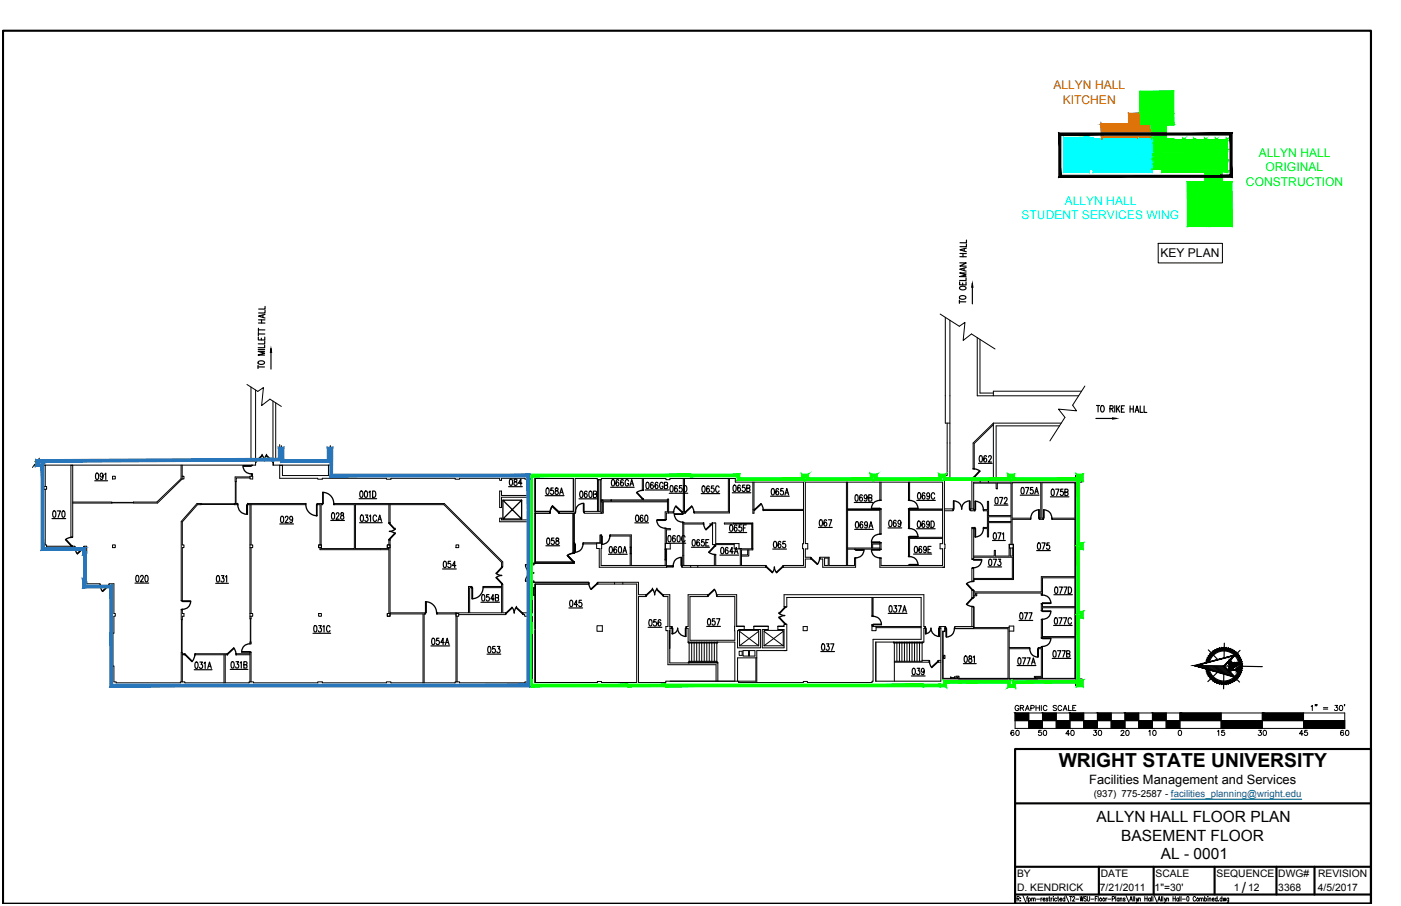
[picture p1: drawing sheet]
<svg xmlns="http://www.w3.org/2000/svg" width="432mm" height="279mm" viewBox="0 0 432 279" stroke-linecap="round" stroke-linejoin="round" font-family="sans-serif">
<defs><g id="words">
<text font-size="6" x="326.3" y="236.6">WRIGHT STATE UNIVERSITY</text>
<g font-size="4.8">
<text x="338" y="253.5">ALLYN HALL FLOOR PLAN</text>
<text x="345.6" y="259.3">BASEMENT FLOOR</text>
<text x="357.8" y="265">AL - 0001</text>
<text x="382.7" y="275.3">/</text>
</g>
<g font-size="4.4">
<text x="310.8" y="227.9">60</text>
<text x="319.3" y="227.9">50</text>
<text x="327.7" y="227.9">40</text>
<text x="336.2" y="227.9">30</text>
<text x="344.7" y="227.9">20</text>
<text x="353.1" y="227.9">10</text>
<text x="374.3" y="227.9">15</text>
<text x="387" y="227.9">30</text>
<text x="399.7" y="227.9">45</text>
<text x="412.4" y="227.9">60</text>
</g>
<text font-size="4" x="335.7" y="241.8">Facilities Management and Services</text>
<g font-size="3.7" fill="#dd6e00">
<text x="324.7" y="27.5">ALLYN HALL</text>
<text x="327.5" y="32">KITCHEN</text>
</g>
<g font-size="3.7" fill="#0f0">
<text x="387.9" y="48.3">ALLYN HALL</text>
<text x="390" y="52.8">ORIGINAL</text>
<text x="384" y="57.3">CONSTRUCTION</text>
</g>
<g font-size="3.7" fill="#0ff">
<text x="328.1" y="63.1">ALLYN HALL</text>
<text x="314.8" y="67.6">STUDENT SERVICES WING</text>
</g>
<text font-size="3.7" x="357.6" y="79.2">KEY PLAN</text>
<g font-size="3.2">
<text x="313.5" y="270.5">BY</text>
<text x="313.5" y="274.7">D. KENDRICK</text>
<text x="339" y="274.7">7/21/2011</text>
<text x="339.3" y="270.5">DATE</text>
<text x="355.9" y="274.7">1&quot;=30'</text>
<text x="356.2" y="270.5">SCALE</text>
<text x="374.9" y="270.5">SEQUENCE</text>
<text x="380.3" y="274.7">1</text>
<text x="384.7" y="274.7">12</text>
<text x="394" y="270.5">DWG#</text>
<text x="394" y="274.7">3368</text>
<text x="406.2" y="274.7">4/5/2017</text>
<text x="406.2" y="270.5">REVISION</text>
</g>
<text font-size="3" x="337.1" y="245.9">(937) 775-2587 - facilities_planning@wright.edu</text>
</g></defs>
<!-- layer: ROOM-NUMBER -->
<g fill="none" stroke="#000" stroke-width=".36">
<path d="M16 159.9h4.2M16.4 157.6h.4a1.21 1.21 0 0 1-.1 1.9l-.5-.8zM17.6 157.6h1l-.7 1.9M19.3 157.6h.2a1.15 1.15 0 0 1 0 1.9l-.4-.8zM29.2 148.3h4M29.6 146l.3-.1a1.16 1.16 0 0 1 0 2l-.5-.9zM31.8 146.6l-.2 .4a.55 .55 0 0 1-.8-.5 .55 .55 0 0 1 .8-.5l.2 .6-.1 .9-.4 .4-.4-.3M32.3 146.3l.3-.4v2M86.7 159.3l.2-.1a1.15 1.15 0 0 1 0 2l-.4-.9zM87.9 159.7l.3-.5 .6 .4-.9 1.6h1M90.2 159.9l-.2 .4a.51 .51 0 0 1-.7-.5 .51 .51 0 0 1 .8-.3l.1 .4a.96 .96 0 0 1-.6 1.3l-.3-.3M102.4 158.2l.2-.1a1.16 1.16 0 0 1 0 2l-.4-.8z"/>
<path d="M103.6 158.6l.1-.3a.45 .45 0 0 1 .7-.1 .45 .45 0 0 1 0 .7l-.8 1.2h1M105.1 158.2v.6a.68 .68 0 0 1 .9 .5 .68 .68 0 0 1-.7 .8 .72 .72 0 0 1-.3-.9 .72 .72 0 0 1 .8-.4v-.6zM110.7 153.8h5.4M111.1 151.5l.2-.1a1.13 1.13 0 0 1 0 2l-.4-.4v-.5zM111.2 158.9h.6l.2 .3v1.2l-.4 .4-.5-.4zM112.5 151.5l.2-.1a1.15 1.15 0 0 1 0 2l-.3-.4-.1-.5zM112.6 158.8h.8l-.5 .8a.56 .56 0 0 1 .5 .8 .56 .56 0 0 1-.9 0M113.7 151.8l.4-.4v2M113.9 159.2l.3-.4v2M114.8 151.4a.98 .98 0 0 1 1 1 .98 .98 0 0 1-1 1zM116 159.3a.55 .55 0 0 0-.6-.5 .55 .55 0 0 0-.4 .8v.5a.55 .55 0 0 0 .4 .7 .55 .55 0 0 0 .6-.5M156.8 150.1h4.2"/>
<path d="M157.2 147.8h.6l.1 .3v1.2l-.3 .4-.6-.4zM158.5 147.8v.6a.67 .67 0 0 1 .9 .5 .67 .67 0 0 1-.7 .8 .72 .72 0 0 1-.2-.9 .72 .72 0 0 1 .8-.4v-.6zM160.9 149h-1.1l.7-1.3v2M168 152.9h5.8M168.5 150.6l.2-.1a1.16 1.16 0 0 1 0 2l-.4-.9zM170.5 150.5h-.7l-.1 .8a.58 .58 0 0 1 1 .5 .58 .58 0 0 1-1 .5v-.2M171.2 150.6v.6a.67 .67 0 0 1 .9 .5 .67 .67 0 0 1-.7 .8 .71 .71 0 0 1-.3-.9 .71 .71 0 0 1 .8-.4v-.6zM172.5 152.5l.6-2 .5 2M172.7 151.8h.7M178.4 153.8h5.8M178.9 151.5h.5l.2 .3v1.2l-.4 .4-.3-.1-.2-.3zM180.9 151.7l-.4-.2a1.21 1.21 0 0 0 .1 1.9 .58 .58 0 0 0 .4-.7 .58 .58 0 0 0-.7-.4l-.2 .5"/>
<path d="M181.7 151.5h.2a1.15 1.15 0 0 1 0 1.9l-.4-.8zM182.9 152.4l.8-.1v-.8h-.8v1.9l.9-.2v-.6l-.3-.2M188.2 150.3h7.3M188.7 148l.2-.1a1.15 1.15 0 0 1 0 2l-.5-.9zM190.7 148.2l-.4-.3a1.19 1.19 0 0 0 0 2 .58 .58 0 0 0 .5-.7 .58 .58 0 0 0-.8-.4l-.2 .4M192.1 148.2l-.4-.3a1.21 1.21 0 0 0 0 2 .58 .58 0 0 0 .5-.7 .58 .58 0 0 0-.7-.4l-.2 .4M193.7 148.4a.55 .55 0 0 0-.7-.5 .55 .55 0 0 0-.3 .7v.5a.56 .56 0 0 0 .5 .8 .56 .56 0 0 0 .5-.8h-.3M194.2 149.9l.5-2 .6 2M194.4 149.2h.7M196.1 159l.3-.1 .4 .3v1.3l-.4 .3h-.3l-.1-.3zM198.1 159.1l-.4-.2a1.21 1.21 0 0 0 .1 1.9 .58 .58 0 0 0 .4-.7 .58 .58 0 0 0-.7-.4l-.2 .5M198.9 151.1h7.2"/>
<path d="M198.9 159l.2-.1a1.15 1.15 0 0 1 0 1.9l-.4-.8zM199.3 148.8h.5l.2 .3v1.2l-.4 .4-.3-.1-.1-.3zM201.3 149l-.4-.3a1.21 1.21 0 0 0 .1 2 .58 .58 0 0 0 .4-.7 .58 .58 0 0 0-.7-.4l-.2 .4M202.7 149l-.2-.3a1.18 1.18 0 0 0-.1 2 .58 .58 0 0 0 .4-.7 .58 .58 0 0 0-.7-.4l-.2 .4M204.4 149.2a.55 .55 0 0 0-.7-.5 .55 .55 0 0 0-.4 .8v.5a.56 .56 0 0 0 .5 .7 .56 .56 0 0 0 .6-.7h-.4M204.8 149.7l.8-.1v-.8l-.8-.1v2l.9-.2v-.6l-.3-.2M206.3 152.1h5.7M206.7 149.8h.6l.1 .3v1.3l-.4 .3-.4-.3zM208.7 150l-.4-.3a1.21 1.21 0 0 0 .1 2 .58 .58 0 0 0 .4-.7 .58 .58 0 0 0-.7-.4l-.2 .5M210.2 149.7h-.8v.9a.58 .58 0 0 1 .7 .1 .58 .58 0 0 1 0 .7 .58 .58 0 0 1-.7 .1l-.1-.1M210.7 149.7a1.06 1.06 0 0 1 1.1 .7 1.06 1.06 0 0 1-.4 1.2l-.7 .1zM216.1 152.2h5.7"/>
<path d="M216.5 149.9h.6l.1 .3v1.2l-.3 .4-.5-.4zM218.6 150.1l-.3-.2a1.18 1.18 0 0 0-.1 1.9 .58 .58 0 0 0 .5-.7 .58 .58 0 0 0-.7-.4l-.2 .5M220 149.9h-.7l-.1 .8a.58 .58 0 0 1 .8 .1 .58 .58 0 0 1 0 .8 .58 .58 0 0 1-.8 0v-.2M221.6 150.3a.55 .55 0 0 0-.7-.4 .55 .55 0 0 0-.3 .7v.5a.55 .55 0 0 0 .3 .7 .55 .55 0 0 0 .7-.4M225.7 152h5.7M226.1 149.7l.2-.1a1.16 1.16 0 0 1 0 2l-.4-.9zM228.2 149.9l-.3-.3a1.17 1.17 0 0 0-.1 2 .59 .59 0 0 0 .4-.7 .59 .59 0 0 0-.7-.5l-.2 .5M229.6 149.6h-.7l-.1 .8a.59 .59 0 0 1 .8 .1 .59 .59 0 0 1 0 .8 .59 .59 0 0 1-.8 .1l-.1-.2M230.2 150.6l.8-.2v-.7l-.8-.1v2l.9-.2v-.5l-.3-.3M237.5 153h5.8M237.9 150.8l.2-.1a1.14 1.14 0 0 1 0 1.9l-.4-.8zM240 151l-.3-.3a1.19 1.19 0 0 0-.1 1.9 .59 .59 0 0 0 .4-.7 .59 .59 0 0 0-.7-.4l-.2 .5"/>
<path d="M241.4 150.7h-.7l-.1 .8a.58 .58 0 0 1 .9 .5 .58 .58 0 0 1-.9 .5l-.1-.2M241.9 152.6l.6-1.9 .6 1.9M242.1 152h.8M263.3 155h5.7M263.7 152.7l.2-.1a1.15 1.15 0 0 1 0 2l-.4-.9zM265.8 152.9l-.5-.3a1.19 1.19 0 0 0 .1 2 .58 .58 0 0 0 .4-.8 .58 .58 0 0 0-.7-.4l-.2 .5M267.2 153.2l-.2 .5a.51 .51 0 0 1-.7-.6 .51 .51 0 0 1 .9-.2v.3a.96 .96 0 0 1-.5 1.4l-.3-.3M267.8 153.5l.8-.1v-.7l-.8-.1v2l.9-.2v-.5l-.3-.4M282.6 154.3h5.7M283 152.1l.2-.2a1.14 1.14 0 0 1 0 2l-.4-.8zM285 152.2l-.2-.3a1.19 1.19 0 0 0-.1 2 .59 .59 0 0 0 .4-.7 .59 .59 0 0 0-.7-.4l-.2 .5M286.5 152.6l-.2 .5a.54 .54 0 0 1-.7-.5 .54 .54 0 0 1 .7-.5l.2 .5a.96 .96 0 0 1-.5 1.3l-.3-.3"/>
<path d="M288.1 152.4a.55 .55 0 0 0-.7-.4 .55 .55 0 0 0-.4 .7v.5a.55 .55 0 0 0 .4 .7 .55 .55 0 0 0 .7-.4M301.6 142.9h4.2M302 140.6h.6l.1 .3v1.2l-.3 .4-.5-.4zM304.1 140.8l-.5-.3a1.21 1.21 0 0 0 .1 2 .58 .58 0 0 0 .4-.7 .58 .58 0 0 0-.7-.4l-.2 .4M304.7 141l.3-.5h.3l.2 .4-.9 1.6h1M306.4 155.8h4.3M306.9 153.5h.5l.2 .3v1.2l-.4 .4-.5-.4zM308.1 153.4h.9l-.7 2M309.6 153.9v-.3a.45 .45 0 0 1 .7-.1 .45 .45 0 0 1 0 .7l-.8 1.2h1M314.4 152.7h5.8M314.9 150.4h.6l.1 .3v1.2l-.4 .4-.5-.4zM316.1 150.3h1l-.7 2"/>
<path d="M318.3 150.3h-.7v.9a.56 .56 0 0 1 .8 .1 .56 .56 0 0 1-.1 .8 .56 .56 0 0 1-.8-.2M318.9 152.3l.6-2 .5 2M319.1 151.7h.7M323.7 153.2h5.8M324.2 150.9l.2-.1a1.15 1.15 0 0 1 0 2l-.4-.8zM325.4 150.8h1l-.7 2M327.6 150.8h-.7v.8a.6 .6 0 0 1 .9 .6 .6 .6 0 0 1-1 .4v-.2M328.2 151.8l.8-.1v-.8l-.8-.1v2l.8-.1 .2-.5-.4-.4M41.6 179.8h4.2M42.1 177.6l.2-.1a1.14 1.14 0 0 1 0 1.9l-.5-.8zM43.3 177.9l.3-.4h.3l.3 .3-.9 1.6h.9M44.9 177.6l.2-.1a1.14 1.14 0 0 1 0 1.9l-.4-.8z"/>
<path d="M66.5 179.9h3.9M66.9 177.6l.2-.1a1.13 1.13 0 0 1 0 2l-.3-.4-.1-.5zM68.2 177.5h.8l-.4 .8a.56 .56 0 0 1 .5 .8 .56 .56 0 0 1-1 0M69.5 177.9l.4-.4v2M86.2 161.6h4.3M101.9 160.5h4.3M110.8 161.2h7M116.5 160.8l.5-2 .6 2M116.7 160.1h.7M136.4 175.5h4.2M136.8 173.2l.2-.1a1.15 1.15 0 0 1 0 2l-.4-.9zM138.9 173.1h-.7l-.1 .8a.58 .58 0 0 1 .8 .1 .58 .58 0 0 1 0 .8 .58 .58 0 0 1-.8 .1l-.1-.2"/>
<path d="M140.5 174.4h-1.1l.7-1.3v2M168.2 168.3h4.3M168.7 166l.2-.1a1.15 1.15 0 0 1 0 2l-.4-.4v-.4zM170.7 165.9h-.7v.9a.56 .56 0 0 1 .8 .1 .56 .56 0 0 1-.1 .8 .56 .56 0 0 1-.8-.2M171.4 166v.6a.67 .67 0 0 1 .9 .5 .67 .67 0 0 1-.6 .8 .71 .71 0 0 1-.4-.9 .71 .71 0 0 1 .8-.4v-.6zM187.5 170.9h5.8M188 168.7l.2-.1a1.14 1.14 0 0 1 0 2l-.4-.9zM190 168.9l-.3-.3a1.2 1.2 0 0 0 0 2 .59 .59 0 0 0 .4-.8 .59 .59 0 0 0-.7-.4l-.2 .5M190.8 168.7l.2-.1a1.14 1.14 0 0 1 0 2l-.4-.9zM192 170.6l.6-2 .5 2M192.2 169.9h.7M195.7 161.2h4.2"/>
<path d="M205.6 167.5h5.7M206.1 165.2h.5l.1 .3v1.3l-.3 .3-.5-.3zM208.1 165.4l-.4-.2a1.21 1.21 0 0 0 0 1.9 .58 .58 0 0 0 .5-.7 .58 .58 0 0 0-.7-.4l-.2 .5M208.9 165.2h.2a1.15 1.15 0 0 1 0 1.9l-.4-.3v-.5zM211.1 165.6a.55 .55 0 0 0-.7-.4 .55 .55 0 0 0-.3 .7v.5a.55 .55 0 0 0 .3 .7 .55 .55 0 0 0 .7-.4M213.1 168.8h5.6M213.5 166.5l.4-.1a1.21 1.21 0 0 1-.2 2l-.4-.9zM215.6 166.7l-.3-.3a1.18 1.18 0 0 0-.1 2 .58 .58 0 0 0 .4-.7 .58 .58 0 0 0-.7-.4l-.2 .4M217 166.4h-.7l-.1 .9a.58 .58 0 0 1 .8 0 .58 .58 0 0 1 0 .8 .58 .58 0 0 1-.8 .1l-.1-.2M217.5 167.3h.6M218.5 166.4h-1v2h1M221.9 171.2h5.8"/>
<path d="M222.3 168.9l.2-.1a1.15 1.15 0 0 1 0 2l-.3-.4-.1-.5zM224.4 169.1l-.3-.3a1.16 1.16 0 0 0-.1 2 .58 .58 0 0 0 .4-.7 .58 .58 0 0 0-.7-.4l-.2 .4M224.6 164.2h5.5M225.1 162l.2-.1a1.16 1.16 0 0 1 0 1.9l-.4-.8zM226 170.1h-1.1l.7-1.3v2M226.3 170.8l.6-2 .6 2M226.6 170.1h.7M227.1 162.2l-.3-.3a1.17 1.17 0 0 0 0 1.9 .59 .59 0 0 0 .4-.7 .59 .59 0 0 0-.7-.4l-.2 .5M228.5 161.9h-.7l-.1 .8a.59 .59 0 0 1 .8 .1 .59 .59 0 0 1 0 .8 .59 .59 0 0 1-.8 .1v-.2M229.1 162.8h.6M230 161.9h-.9v1.9M238.2 169.3h4.2"/>
<path d="M238.6 167.1l.2-.1a1.14 1.14 0 0 1 0 1.9l-.4-.8zM240.6 167.3l-.2-.3a1.19 1.19 0 0 0-.1 1.9 .59 .59 0 0 0 .4-.7 .59 .59 0 0 0-.7-.4l-.2 .5M242.1 167h-.8v.8a.58 .58 0 0 1 .9 .5 .58 .58 0 0 1-.9 .5l-.1-.2M252.3 162.7h4.2M252.7 160.4h.6l.1 .3v1.2l-.3 .4-.5-.4zM254.8 160.6l-.3-.3a1.18 1.18 0 0 0-.1 2 .58 .58 0 0 0 .4-.7 .58 .58 0 0 0-.7-.5l-.2 .5M255.3 160.3h1l-.7 2M263.4 163.3h5.8M263.8 161h.6l.2 .3v1.2l-.4 .3h-.4l-.1-.3zM265.9 161.2l-.4-.3a1.21 1.21 0 0 0 0 1.9 .58 .58 0 0 0 .4-.6 .58 .58 0 0 0-.6-.5l-.3 .5M267.4 161.5l-.2 .5a.51 .51 0 0 1-.7-.6 .51 .51 0 0 1 .8-.2l.1 .3a.95 .95 0 0 1-.6 1.3l-.3-.2M267.9 162.8l.5-1.9 .6 1.9"/>
<path d="M268.1 162.2h.7M273.7 162.8h4.2M274.1 160.5l.2-.1a1.14 1.14 0 0 1 0 2l-.4-.8zM276.2 160.7l-.3-.3a1.19 1.19 0 0 0-.1 2 .59 .59 0 0 0 .4-.7 .59 .59 0 0 0-.7-.4l-.2 .5M277.7 161.1l-.3 .5a.54 .54 0 0 1-.7-.5 .54 .54 0 0 1 .7-.6l.3 .6a.96 .96 0 0 1-.6 1.3l-.3-.3M281.6 170.9h5.5M282 168.6h.6l.1 .3v1.2l-.3 .4-.4-.1-.1-.3zM282.5 163.1h5.7M282.9 160.8h.6l.1 .3v1.2l-.3 .4-.5-.4zM284 168.8l-.4-.3a1.21 1.21 0 0 0 .1 2 .58 .58 0 0 0 .4-.7 .58 .58 0 0 0-.7-.5l-.2 .5M285 161l-.4-.3a1.21 1.21 0 0 0 0 2 .58 .58 0 0 0 .4-.7 .58 .58 0 0 0-.7-.5l-.2 .5M285.5 169.2l-.2 .4a.51 .51 0 0 1-.7-.5 .51 .51 0 0 1 .9-.3v.4a.95 .95 0 0 1-.5 1.3l-.3-.3"/>
<path d="M286 169.4h.6M286.5 161.3l-.2 .5a.51 .51 0 0 1-.7-.5 .51 .51 0 0 1 .8-.3l.1 .3a.92 .92 0 0 1-.6 1.4l-.3-.3M286.9 168.5h-.9v2h.9M286.9 160.7a1.06 1.06 0 0 1 1.1 .7 1.06 1.06 0 0 1-.3 1.2l-.8 .1zM304.5 174.8h4.2M304.9 172.5h.2a1.15 1.15 0 0 1 0 1.9l-.4-.8zM305.9 166.7h4M306.1 172.5h1l-.7 1.9M306.3 164.4l.2-.1a1.14 1.14 0 0 1 0 2l-.4-.8zM307.5 164.3h1l-.7 2M307.7 172.5h.7l-.4 .7a.57 .57 0 0 1 .5 .8 .57 .57 0 0 1-1 0M308.9 164.7l.4-.4v2"/>
<path d="M319.5 169.8h4.2M319.9 167.5l.3-.1a1.16 1.16 0 0 1 0 2l-.5-.8zM321.1 167.4h1l-.7 2M323.4 167.4h-.7l-.1 .9a.59 .59 0 0 1 .8 0 .59 .59 0 0 1 0 .8 .59 .59 0 0 1-.8 .1v-.2M96.5 195.3h5.4M96.9 193l.2-.1a1.15 1.15 0 0 1 0 2l-.4-.9zM98.2 192.9h.8l-.4 .8a.57 .57 0 0 1 .5 .8 .57 .57 0 0 1-1 0M99.5 193.3l.4-.4v2M101.7 193.4a.55 .55 0 0 0-.7-.5 .55 .55 0 0 0-.4 .8v.4a.55 .55 0 0 0 .4 .8 .55 .55 0 0 0 .7-.5M132.8 199.2h5.8M133.2 196.9l.2-.1a1.14 1.14 0 0 1 0 2l-.4-.8zM135.3 196.8h-.7l-.1 .9a.59 .59 0 0 1 .8 0 .59 .59 0 0 1 0 .8 .59 .59 0 0 1-.8 .1l-.1-.2"/>
<path d="M136.9 198.1h-1l.7-1.3v2M137.3 198.8l.5-2 .6 2M137.5 198.1h.7M148.2 185.7h5.7M148.7 183.5l.2-.1a1.16 1.16 0 0 1 0 1.9l-.4-.8zM150.5 199.4h.6l.1 .3v1.2l-.3 .4-.5-.4zM150.7 183.4h-.7l-.1 .8a.58 .58 0 0 1 1 .5 .58 .58 0 0 1-1 .5v-.2M152.3 184.7h-1l.7-1.3v1.9M152.6 199.4h-.7l-.1 .8a.58 .58 0 0 1 .8 .1 .58 .58 0 0 1 0 .8 .58 .58 0 0 1-.8 0l-.1-.2M152.7 184.3l.8-.1v-.7l-.8-.1v1.9l.9-.1 .1-.5-.4-.4M153.3 199.4h.8l-.5 .7a.57 .57 0 0 1 .5 .9 .57 .57 0 0 1-1-.1M175.3 187.5h4.3"/>
<path d="M175.8 185.2l.2-.1a1.15 1.15 0 0 1 0 2l-.4-.4v-.5zM178 186.4h-1l.7-1.3v2M179.2 185.1h-.7l-.1 .9a.57 .57 0 0 1 .9 0 .57 .57 0 0 1-.1 .8 .57 .57 0 0 1-.8-.1M199.8 193.5h4.2M200.2 191.2l.3-.1a1.21 1.21 0 0 1-.1 2l-.4-.9zM202.2 191.1h-.7v.8a.59 .59 0 0 1 .7 .1 .59 .59 0 0 1 0 .8 .59 .59 0 0 1-.7 .1l-.1-.2M203.7 191.4l-.3-.3a1.18 1.18 0 0 0-.1 2 .58 .58 0 0 0 .4-.7 .58 .58 0 0 0-.7-.5l-.2 .5M217.8 193.2h4.3M218.3 190.9l.2-.1a1.15 1.15 0 0 1 0 2l-.4-.9zM220.3 190.8h-.7l-.1 .9a.58 .58 0 0 1 .8 0 .58 .58 0 0 1 0 .8 .58 .58 0 0 1-.8 .1l-.1-.2M220.9 190.8h1l-.8 2M253.4 198.7l.2-.1a1.14 1.14 0 0 1 0 1.9l-.4-.8z"/>
<path d="M254.8 198.6h.7l-.4 .7a.56 .56 0 0 1 .5 .9 .56 .56 0 0 1-1 0M256 198.6h1l-.7 1.9M273.8 189.2h5.7M274.2 186.9l.2-.1a1.16 1.16 0 0 1 0 2l-.4-.9zM275.5 186.8h.8l-.4 .8a.57 .57 0 0 1 .5 .8 .57 .57 0 0 1-1 0M276.8 186.8h1l-.7 2M278.2 188.8l.6-2 .6 2M278.4 188.1h.7M314.1 191.3h4.2M314.5 189.1l.3-.1a1.21 1.21 0 0 1-.1 1.9l-.4-.8zM315.7 189h1l-.7 1.9M317.1 189h1l-.7 1.9"/>
<path d="M324.7 192.9h5.7M324.8 183.4h5.7M325.2 190.6h.5l.2 .3v1.2l-.4 .4-.3-.1-.2-.3zM325.2 181.1l.3-.1a1.14 1.14 0 0 1 0 2l-.5-.8zM326.4 190.5h1l-.8 2M326.4 181h1l-.7 2M327.8 190.5h1l-.7 2M327.9 181h.9l-.7 2M329.3 181a1 1 0 0 1 1 1 1 1 0 0 1-1 1zM330.3 191a.56 .56 0 0 0-.7-.5 .56 .56 0 0 0-.4 .8v.4a.56 .56 0 0 0 .4 .8 .56 .56 0 0 0 .7-.5M59.9 206.5h5.5M60.3 204.3l.3-.1 .4 .3v1.3l-.4 .3-.5-.3z"/>
<path d="M61.6 204.2h.8l-.4 .7a.57 .57 0 0 1 .5 .9 .57 .57 0 0 1-1 0M62.9 204.5l.3-.3v1.9M64 206.1l.6-1.9 .5 1.9M64.2 205.5h.7M71 206.4h5.4M71.4 204.1h.4l.3 .3v1.2l-.3 .4-.5-.4zM72.7 204.1h.8l-.4 .7a.57 .57 0 0 1 .5 .9 .57 .57 0 0 1-1-.1M74 204.4l.4-.3v1.9M75.2 205l.8-.1v-.8h-.8v1.9l.8-.1 .1-.5-.3-.4M150.1 201.7h4.2M253 200.9h4.2M280.9 208.5h4.2"/>
<path d="M281.3 206.2l.3-.1a1.14 1.14 0 0 1 0 2l-.5-.9zM282.7 206.1h.8l-.5 .8a.56 .56 0 0 1 .5 .8 .56 .56 0 0 1-1 0M284.9 206.8l-.2 .4a.55 .55 0 0 1-.8-.5 .55 .55 0 0 1 .8-.5l.2 .6-.1 .9-.3 .4-.5-.3M296.9 204.7h4M297.4 202.4l.2-.1a1.14 1.14 0 0 1 0 2l-.4-.9zM298.7 202.4v.5a.68 .68 0 0 1 .8 .6 .68 .68 0 0 1-.6 .8 .73 .73 0 0 1-.3-.9 .73 .73 0 0 1 .8-.5v-.5zM300 202.7l.3-.4v2M313.5 205.2h5.8M313.9 203l.2-.1a1.15 1.15 0 0 1 0 1.9l-.4-.8zM315.1 202.9h1l-.7 1.9M316.5 202.9h1l-.7 1.9M317.9 204.8l.6-1.9 .6 1.9"/>
<path d="M318.1 204.2h.7M324.3 203h5.7M324.7 200.8h.6l.2 .3v1.2l-.4 .3-.5-.3zM325.9 200.7h1l-.7 1.9M327.4 200.7h.9l-.7 1.9M328.8 201.6l.9-.2-.1-.6-.8-.1v1.9l.9-.1v-.7l-.3-.2"/>
</g>
<!-- layer: A-DOOR -->
<g fill="none" stroke="#000" stroke-width=".4">
<path d="M73.3 155.7a2.76 2.76 0 0 0 2.8 2.9M74.9 143.7a2.4 2.4 0 0 0 2.5 2.4M74.9 143.6l2.6 .1zM76.1 155.7v2.9h.2v-2.9M80.8 140.4l.5 1 .1 .7 .2-.7 .5-1M80.8 140.4l-1.8 1.9 1.9-1.8M82.1 140.4l1.9 1.7-1.9-1.6M94.3 155.6a3.4 3.4 0 0 0 3.4 3.4M97.6 155.7l.1 3.3zM99.5 151.8a3.4 3.4 0 0 1 3.4 3.4M99.5 151.9l.1 3.4zM155 154.3v5.8"/>
<path d="M160.8 154.3l-5.8 5.8h5.8v-5.8h-5.8l5.8 5.8M170.2 156.2l2 1.6-1.9-1.8-.6 1-.1 .8M179.8 155.2a2.4 2.4 0 0 0-2.4 2.6M179.8 155.3l.2 2.5zM197.9 151.2l-.7 .2-1 .5 1.7 1.9-1.6-1.9M207.8 158.6a2.4 2.4 0 0 0 2.6 2.4M207.8 158.5l2.6 .1zM208.3 156.1l-.5 .9-.1 .8M208.4 156.1l1.8 1.7-1.9-1.6M213.2 156.1l.5 .9 .1 .8M213.2 156.1l-1.9 1.7 1.9-1.6M234.6 155.4l-1.9 1.7 1.8-1.8 .6 1 .1 .8"/>
<path d="M268.6 156.8l2.6 .1zM271.1 154.3a2.4 2.4 0 0 0-2.5 2.4M280.4 156.8l2.5 .1zM280.4 154.3a2.4 2.4 0 0 1 2.5 2.4M293.9 154.5l.1 2.5zM294 154.5a2.4 2.4 0 0 1 2.4 2.5 2.41 2.41 0 0 1 2.4-2.5M298.8 154.5l.2 2.5zM300.3 144.6l.7 .1 1 .6-1.7 1.9 1.6-2M300.5 154.6l.2 2.5zM300.7 154.6a2.4 2.4 0 0 1 2.4 2.5M320.1 157.2a2.4 2.4 0 0 0-2.4 2.6M320.1 157.2l.2 2.6z"/>
<path d="M321.6 157.2l.2 2.6zM321.8 157.2a2.4 2.4 0 0 1 2.4 2.6M20.3 166.4l1.7 1.8M21.9 165.7l-.7 .2-1 .5 1.7 1.9M23.2 169.1l.1 .7 .6 1 1.8-1.7M25.6 169l-1.8 1.7M119.9 161.4l1.8 1.9M120 161.3l1.8 1.9-1 .6-.8 .1 .8 .1 1 .5-1.8 1.9M121.7 164.5l-1.8 1.8M152.9 176.8l1 .6 .7 .1-.7 .1-1 .5M153 178.1l1.7 1.8-1.8-1.7M154.6 174.9l-1.7 1.9"/>
<path d="M154.7 175l-1.7 1.9M164.5 173.8v.4l-2.5-.1a2.52 2.52 0 0 0 2.5 2.6 2.55 2.55 0 0 0-2.5 2.5h2.5v.4M175 171.3l1.6 1.9-1.7-1.8M176.6 170.7l-.8 .1-.9 .5M177.1 167.8l.2 2.5zM177.1 167.9l.2 2.5M179.7 167.8a2.4 2.4 0 0 1-2.4 2.5M185.4 165.3l.1 2.6zM187.9 165.3a2.4 2.4 0 0 1-2.4 2.6M202.4 160.5a2.4 2.4 0 0 0 2.6 2.4M202.5 160.3l2.5 .2zM209.9 171.9a2.4 2.4 0 0 0-2.4 2.5"/>
<path d="M209.9 171.9l.2 2.5zM216.9 161.6l.1 .8 .6 1 1.9-1.8M218.6 170.4l1.6-2-1.8 1.9 1 .5 .8 .2M218.8 161.6h.1M219.4 161.6l-1.9 1.7M238.7 174.9l.1 .7 .6 1M238.7 174.9l-.1 .7-.6 1-1.9-1.7 2 1.6M239.3 176.5l1.8-1.7-1.7 1.8M252.6 172.3l-.1 .8-.6 1-1.9-1.8 2 1.6M263.8 169.5l2.5 .1zM266.3 169.6a2.4 2.4 0 0 1-2.6 2.4M268.6 169.6a2.4 2.4 0 0 0 2.5 2.4"/>
<path d="M268.6 167.2l2.6 .1zM268.6 169.5l2.6 .1zM271.1 164.8a2.4 2.4 0 0 0-2.5 2.4M280.4 165.4l2.5 .2zM280.4 174.1l2.5 .1zM280.4 163a2.4 2.4 0 0 1 2.5 2.4M280.4 171.7a2.4 2.4 0 0 1 2.5 2.4M299.6 179.4l-.8 .1-.9 .5 1.7 1.9-1.6-1.9M300 172.5l2.6 .2zM300.5 163l.2 2.6zM302.5 172.7a2.4 2.4 0 0 1-2.5 2.4M303.1 163a2.4 2.4 0 0 1-2.4 2.6"/>
<path d="M30.9 180.7l.2 .7 .5 1M33.4 180.6l-1.8 1.7M33.5 180.7l-1.9 1.7M34.6 195.3v10.1M34.8 195.3v10.1M56.2 185.3h2.6l-2.6 .2M58.8 185.5a2.4 2.4 0 0 1-2.6 2.4M72.1 199.9l-1.8 1.8M77 198.6a2.4 2.4 0 0 0-2.5 2.4M131.2 185.6a3.4 3.4 0 0 1 3.3 3.4M131.2 185.6l.1 3.4zM145.5 181.3l.1 3.4z"/>
<path d="M148.9 181.3a3.4 3.4 0 0 1-3.4 3.4M157.8 187.3l-1.9 1.8M157.8 187.3h.1M157.8 187.3l.6 1 .1 .7 .1-.7 .6-1 1.8 1.8M157.9 187.4l-1.9 1.8M159.1 187.4l1.8 1.8M181.5 180l.1 .8 .6 1 1.9-1.8-2 1.7M201.2 181.8l-2 1.6 1.9-1.7 .6 1 .1 .7M202.4 181.8l1.9 1.6-1.9-1.7-.5 1-.1 .7M207.2 193.7h.1v1.7h-.1zM208.8 193.7a2.55 2.55 0 0 0 2.6 2.6M208.9 193.7l-.5 1.2-1.2 .5"/>
<path d="M211.3 193.7l.1 2.6zM220.2 181.9l-1.9 1.6 1.8-1.8 .6 1 .1 .8M240.2 189.2l1.7-1.9-1.8 1.9 1 .5 .8 .1M240.2 190.4l1.7 2-1.8-1.9M241.9 189.8l-.8 .1-1 .6M269.1 190.1a2.4 2.4 0 0 1 2.5 2.4M269.1 192.5l2.6 .2zM285.2 195.4l.9-.2a1.63 1.63 0 0 0 .8-1.5 2.55 2.55 0 0 0 2.6 2.6M285.3 193.7l.1 1.7zM289.3 193.7h.2v2.6h-.2zM291.6 193.9l.1 2.5zM294.1 193.9a2.4 2.4 0 0 1-2.4 2.5"/>
<path d="M298 186.4l1.6-1.9-1.7 1.8 .9 .6 .8 .1M321.3 196.8l2.6 .1zM321.3 185.9l2.6 .2zM321.3 183.5a2.4 2.4 0 0 1 2.6 2.4M323.9 188.4h-2.6l2.6 .2a2.4 2.4 0 0 1-2.6 2.4M323.9 196.9a2.4 2.4 0 0 1-2.6 2.4M57.1 202l2.1 2.1M57.2 201.9l2.1 2 .4-.7 .3-1.2M72.7 201.6l-.1-.8-.6-1-1.8 1.8M74.5 201l2.5 .1zM77 201v.1M286.5 204.1l.1 .8 .6 1 1.9-1.8-2 1.7"/>
<path d="M317.4 200.1a2.4 2.4 0 0 0 2.4 2.5v-2.5l.2 2.5"/>
</g>
<!-- layer: A-EXISTING -->
<g fill="none" stroke="#000" stroke-width=".31">
<path d="M85.7 138.3h.7l.1 .9 .2-1.7 .2 .8h.6M86.2 137.1v4.6h-1.9v1.7M87.1 138.3v3.9h14.2v-3.9M100.8 138.3h.6l.2 .9 .2-1.7 .2 .8h.6M102.1 138.3v5.1h-18v-1.2h.2M291.9 136.6v10.1h-.8M292.8 136.6v10.9h-1.7M306.2 131l-5.9 5.8v7.7h-.4v-7.9l6.3-6.1v17.3M307 131.3v16.5M11.5 142.2l67.4-.1-.1 .5M12.1 141.3l-.7 1h-.6l.6 .9h-.7l-.7 1M13.1 143.4v25.9h9.9v-.8h-8.6"/>
<path d="M13.5 150h.9v.9h-.9zM13.9 143.4v6.6M13.9 150.9v17.1M21.9 143.4v22.2h.5v-22.2M22.4 154.8h12.1v.3h-12.1M34.5 155.1h6.6M34.5 154.9h6.6M34.7 146.9h.8v.8h-.8zM55.8 143.4v4.2l-7.5 7.2h-7.2v.3h7.4l7.6-7.4M56.1 146.9h.6v.8h-.6M56.1 143.4v4.3M60.7 155.3h1.4v.3h-1.2l-4.7 5.3v7.1h.5v.9h-.5v16.3h-.3v-24.4z"/>
<path d="M62.1 155.6h10.1M62.1 155.4h10.1M72.2 155.3h1v.3h-1zM72.5 148.5v6.8M72.7 148.5v6.8M73.2 155.2h.1v.5h-.1zM76.1 155.7h.2M76.3 155.2h.1v.5h-.1zM77 147.1h-4.5v1.4h.3v-1.1h4.2M77 146.9h.9v.8h-.9zM77 155.6v35.2h.4v-.8M77.4 155.6v12.4"/>
<path d="M77.5 143.4l.4 .2zM77.5 146.1l.4 .2zM77.5 146.9v-.6h.3v.6M78.8 142.1v1.3h-68.2M84 142.1l.1 .5zM86.2 143.4v4.1h11.7v.3h1.4v-.3h19.8v.3h1.4v-.3h19.7v.3h1.5v-.3h12.3v.6h.6v-.6h7.2v.3h1.1M87.1 143.5v3.2h140.6v1.1h19.9v-1.1h1.3v1.1h19.8v-1.1h1.3v1.1h19.9v-1.1h1.2M94.2 155.3l.1 .4zM94.2 155.3h-17.8v.3h17.8M97.8 155.7l-.1-.4v.4l.9-.1v12.4M97.8 155.3h1.5M99.3 155.3l.2 .4z"/>
<path d="M99.3 155.6h-.3v12.4M101.2 143.4v3.3M102.1 143.4v3.3M103 155.7l-.1-.4v.4l6.3-.1v13.6h-10.2v-.3M103 155.3h33.9l18.1 18v1.5h-.4v-1.4l-17.8-17.8h-27.2v13.6h10.3v-.3M119.9 155.6v5.6M120.2 155.6v5.6M162.9 146.7v1.2v-1.2M162.9 146.7v1.2M162.9 147.9h1.1M164 147.9h-1.1h1.1M164 152.8h-9.4v-1.4h-.6v5.1h.6v-3.2h9.4"/>
<path d="M164 147.9v19.9M164.9 157.7h4.6v.6v-.6zM164.9 158.3h4.6M169.5 157.8l.1 .4zM169.6 157.8l-.1 .4M172.2 157.8h.1M172.2 157.8l.1 .4M172.2 157.8l-.1 .1M172.3 158.3h5M176.6 158.3v12.4M176.7 147.6v10.1h-4.4v.6M176.7 147.6h-11.8v26.2"/>
<path d="M177 158.3v12.4h-.4M177.3 157.8l.1 .4zM180 157.8l.1 .4zM184.1 147.9v9.8h-4v.6h5.2M184.4 147.9v9.8h.6v-9.8M185.3 154.8h.3v3.2h-.3M185.3 147.9v10.4M188.4 154.2v.3v-.3M198 147.6l-.1 3.7h.4l-.4-.2h.4v-3.5M205.7 154h.4M205.7 154.2h-7.4v-.4h-.4l.4 .2h-.3v.2h-12.7h.5v.3h-.5h20.4M205.7 154.8h-19.8v3.5h-.6"/>
<path d="M206.1 154h-.4v3.9h-.7v2.3h.4v-2h.7M206.1 157.9h1.4v.3h-1.4M206.1 154v4.2M207.5 157.8l.2 .4zM210.4 158.3l.4 .2zM210.4 158.2h.4M210.6 147.6v10.3h-.3v.3l-.1-.4v.4h1.1v-.4l-.1 .4M210.9 147.6v10.3h.3M213.8 157.8l.2 .4zM224.5 147.6v10.3h-10.5v.3h10.8v-10.6M226.6 148.7v-1.1h-20.1v.3h-1.3v-.3h-19.9v.3h-1.2v-.3h-6.8v10.7h-5M226.7 148.7h20.9v19h-.2v1.5h.2v5.2h-6.2v.5h6.8v-2.5l1.8-.1-.1-.5h-1.7v-2.5h.8v-1.7h-.8v-18.9h42.3v19h-.8v1.5h.8v5.2h-19l.1-2.4-.4 .2"/>
<path d="M232 148.7v9.6h.4v-9.6M232.4 157.1h.1M232.4 157.4h.1M232.5 157.1l.2 .4zM235.3 157.1l-.1 .4v-.4h12.4M235.3 157.4h12.3M260.9 148.7v25.7M261.2 157h10h-10M261.2 148.7v25.7M261.2 157.4h10M271.2 154.2h.4M271.2 148.7v5.5"/>
<path d="M271.2 157v7.6M271.5 148.7l.1 5.6-.4-.1M271.6 157l-.4-.1h.4v7.9l-.4-.2M280 154.2l.4 .1zM280 156.9l.4 .1zM280 148.7v5.5M280.3 148.7v5.5M280.3 157v5.9M280.3 157.4h10.2M290.5 157h-10.5v5.9M291.1 146.7v21.1h.1l-.1 7.1h-19.9v-2.7M291.1 156.9h2.6v.6h-2.6"/>
<path d="M293.7 157l.2 .4zM299 157l.1 .4zM299.9 144.5l.4 .1zM299.9 147.8v-.5h.4l-.4-.1h.4v.6M300.1 156.9h-1v.6h1.3v-.3h-.3v-8.5h31.4v60.7h-41v-14.7h.7v-1.5M300.1 149h6.9v1.7h.4v-1.7h4.2v10h-6.9v-4.4h-.4v2.6h-1.1v.3h1.1v5.2l-1.2-.1v.4h1.2v2.6h.4v-4.4h6.9v6.6h-.6v3.7h-4.2v-1.8h-.4v1.8h-6.3M300.4 157.1l.1 .4zM302.1 147.8v.9M302.1 148.1h2.5M303.1 157.1l.1 .4zM304.6 148.7v-.9h6.5v-1.1h1.3v1.1h19.1v-1.1h2v2h-1.1v19.1h1.1v1.3h-1.1v19.9h1.1v1.3h-1.1v19.1h1.1v2h-2v-1.1h-19.2v1.1h-1.2v-1.1h-19.9v1.1h-256.9v-6h.8v4.9h.7v.3h19.8v-.3h1.4v.3h19.7v-.3h1.5v.3h19.7v-.3h1.4v.3h19.8v-.3h1.4v.3h19.7v-.3h1.5v.3h20.1v-.3h1.1M304.6 147.8h-5.1v9.1"/>
<path d="M304.7 159.4h6.9v1.4h-6.9zM317.6 159.8v.4M317.6 159.8h-5.7v-10.9h8.9v10.9h-.4M320.4 159.8l-.1 .4h1.3v-.4h-.5v-10.9h10.2v10.9h-7v.4M320.4 159.8v.4M321.5 159.8v.4M324.2 159.8l.1 .4zM13.5 168h.9v.9h-.9zM21.9 165.6l.4 .2zM21.9 168.3v.2M22 168.2l.3 .3M23 168.7l.2 .4z"/>
<path d="M25.6 169l.3-.3-.2 .4M25.9 179.2h.8v.8h4.1v.9h-4.9zM25.9 168.5h.8v2.2h-.8zM26.2 170.7v8.5M26.4 170.7v8.5M34.7 168h.8v.9h-.8zM77 168h.9v.9h-.9M77.4 168.9v20.3M98.2 168h.9v.9h-.9zM98.6 168.9v.6h21.3v19.7M119.4 168h.8v.9h-.8zM119.8 161.2l.4 .1z"/>
<path d="M119.8 166.4l.4 .2zM119.9 166.6v1.4M119.9 166.3l.1 .1M120 161.3l-.1 .1M120.2 168.9v20.1h10.8M120.2 166.6v1.4M140.5 168h.9v.9h-.9zM154.6 174.8h.3M154.6 174.9l.1 .1M164 179.6h17.4v.5h-16.5v30.4h19.2v-.3h1.3v.3h10.8v-30.4h-12v-.5M164 167.8v-19.9v19.9M164 179.6v9.4h-1.1"/>
<path d="M164 160.3h-9.4v-.5h-.6v1.1h10M164 167.8h-1.1v1.3h1.1v4.7h.9M164 179.6v9.4M164.9 173.3h12.1M176.6 173.2h.4M176.6 173.2v.1M176.7 173.1l.3 .1M177 167.4l.1 .4zM177 167.5v.4M177 173.2v.5h-13v-4.6v4.7h.9M177 170.5l-.4 .2M177.1 167.9h.2"/>
<path d="M179.7 167.4l.1 .4zM181.4 179.6l.1 .4zM185.3 167.5v-2.5h-.4v2.4h-5.1v.3h4.1M185.3 164.9l.1 .4zM188 164.9l.1 .4zM189.4 179.6v.5M192 179.6v.5M194.2 174.4v-9.1h-6.1v-.3h6.5v9.4M194.2 168.7h.4M194.2 168.8h.4M194.2 170.8h.4M194.2 170.7h.4"/>
<path d="M194.4 168.8v1.9M205 169.3v3.4h.4M205 172.5h.4M205 169.4h.4M205 160.2l.4 .1zM205 162.9l.4 .1zM205 172.7v1.7M205.1 167.6h1.5v1.7h-1.5zM205.1 169.4v3.1M205.2 169.4v3.1M205.4 167.6v-4.2h1.2v-.4h-1.6v6.3M205.4 174.4h-20.1l.1-6.9h-1.5v1.7h.8v5.7h22.7"/>
<path d="M205.4 174.4h2.1v.5l-.1-.5M205.4 169.3v5.6M205.5 174.4v.5M205.5 174.7h1.9M210.1 174.4l.1 .5zM210.4 161l.4 .2zM210.8 161.3l-.4-.1v13.2M212.9 174.4v.5M215.1 174.4v.5M216.8 161.2l.1 .4v-.4l-6.5 .1M216.8 161.6h-6.1v12.8M218.9 161.6h.1"/>
<path d="M219.5 161.6v-.4l1.1 .1v6.3h7.2v1.7M219.6 161.2v6.8h6.7M220.2 168.3l.4 .1zM220.2 168v.3h.4v-.3M220.2 174.4v-3.4h.4v3.4M220.6 171.1h-.4h.4M226.1 161.3v.3M226.1 161.5h5.8v7.7M226.3 167.6v1.7h1.9M227.8 169.2h4.2M228.2 169.2v5.2M230.4 169.6v1.5h-1.9"/>
<path d="M230.8 169.6v1.9h-2.3M231.7 169.2v-7.6h-8.4v-.3h8.7v8.3h-3.5v4.8M236 174.4l.1 .5h-25.9v-.5h25.8v.5M241.2 174.4l.2 .5zM252.6 171.9l.1 .4zM254.1 172.1h1.2v2.3h-1.2zM261.2 169h10M263.3 169.3l.5 .2zM263.3 172l.5 .2zM263.4 172.2v2.2h-7.9v-2.6h-2.8v.6h.9v2.5h10.1v-2.7M268.6 169v-1.6h2.6v1.9h-10M271.2 172.2h.4"/>
<path d="M271.2 164.6h.4M271.2 167.8h-2.2v1.2M271.6 167.4l-.4-.1h.4v2.2h-.4l.4-.2M280 162.9l.4 .1zM280 165.6l.4 .1zM280 171.5l.4 .2zM280 174.2l.4 .2zM280.3 165.7v5.8M280.3 166h10.2M290.5 165.7h-10.5v5.8M299.5 163h.9v-.3h-.9v9.7h.6v-9.4M299.6 172.4l.4 .1z"/>
<path d="M299.6 175.1l.4 .1zM300 179.3l-.4 .1-.1-4.2h.6v4.1M300.1 171.8h11.9v6.6h-11.9M300.4 162.6l.1 .4zM303.2 162.6v.4M311.1 168h1.2v1h-1.2zM311.4 169v2.5h.6v-2.5M317.6 160.2h-5.7v7.6h.5v10.9h-12.2v.6h-.7M324.3 160.2h7v17.6h-10.4v4.7h-20.7v-.4l-.6-.2 .4 .2M30.8 180.3l.2 .4zM33.5 180.7h.1M33.6 180h1.5v9.2h.4v.8h-.4v5.3h-.8v-14.4h-.7z"/>
<path d="M33.6 180.3l-.2 .3M55.8 185.2l.4 .1zM55.8 187.9l.4 .1zM55.9 188h.3v1.2h.5v.8h-.5v1.1h-.3zM55.9 191.1v10.2M56.1 191.1v10.2M56.2 185.3v.2M77 189.2h.9v.8h-.9M77 198h.4v.6h-.4zM77.1 190.8v7.2M77.3 190.8v7.2M98.2 189.2h.9v.8h-.9z"/>
<path d="M119.4 189.2h.8v.8h-.8zM120.2 189.3h10.2v21.3M131 189l.2 .4zM131 189.3h-.3v21.3M134.5 189l.2 .4zM134.7 189v.3v-.3M134.7 189.3h5.8M140.5 189.2h.9v.8h-.9zM140.5 189v21.3M140.9 190v20.3M145.3 180.9h-.9v8.1h-9.7M145.3 181.2h-.5v7.8h9.8v-7.8h-5.6v-.3v.3"/>
<path d="M145.3 180.9v.4M149 180.9l-.1 .4v-.4h5.7v-.7h.4v8.8h.8v.5h-14.4M154.6 180.2h.3M155.8 189.1h.1M156 189.2l-.2 .3M161 189.1l.2 .4zM161 189.1l-.1 .1M162.9 189v1.3v-.8h-.3v.5h-.9v-.5h-.5v-.5h2.8M162.9 189v1.3h1.1M162.9 190.3v-.8v.8M162.9 190.3h1.1M162.9 189h1.1"/>
<path d="M162.9 189v1.3M164 190.3v19.9M164 181.3h.9M164 183.5h.9M164.5 181.3v2.2M184 193h1.6v1.7h-1.6zM184.2 180l-.1-.4h12.7v3.8h2.3v.6h-2.3v26.5h8.4v-.4h22.4M199.1 183.4v.4M204.3 183.4l.1 .4zM206.4 200v-5.5v9.9h14.8M206.4 194.5l.1-.7h.5v-.5l.2 .4v-.4l-.8-.1v-9.8h-2v.6h1.5v9.2h-.7v1.3h.7v10.5h14.8v5.1M206.5 193.7h.1"/>
<path d="M212.1 198l.1 .3h8.9l.1-.3M212.2 198l.1 .2 8.8-.1M212.4 198v.2M212.4 198.3v6.1M213.2 198v.2M213.2 198.3v5.6M213.9 198v.2M213.9 198.3v5.6M214.7 198v.2M214.7 198.3v5.6M215.5 198v.2M215.5 198.3v5.6"/>
<path d="M216.3 198v.2M216.3 198.3v5.6M217.1 198v.2M217.1 198.3v5.6M217.8 198v.2M217.8 198.3v5.6M218.2 183.5v.4M218.6 198v.2M218.6 198.3v5.6M219.4 198v.2M219.4 198.3v5.6M220.2 198v.2"/>
<path d="M220.2 198.3v5.6M220.8 183.5l.2 .4zM220.9 198v.2M220.9 198.3v6.1M221.1 198v.1M227 193.1h2.4h-2.4M227 193.1v-9.7h-6v.6h5.5v13.5h-13.8v-13.5h5.5v-.6h-6.1v9.8l-.7 .1v.4l.2-.4v.5h.5v4.2h14.4v12.1M227.9 199.2v-4.8h5.9v4.8M227.9 194.7l5.9 4.5M227.9 199.2h5.9M229.4 193.1v1h2.9M229.4 194.1h-1.7v.4h-.4v5.3h7.1v-5.7h-2.1"/>
<path d="M232.3 193.1v1M233.8 194.7l-5.9 4.5M235.5 199.2v-4.8h5.9v4.8M235.5 194.7l5.9 4.5M235.5 199.2h5.9M236.8 193.1h-4.5h4.5M236.8 193.1v1h-1.9v5.7h6.8v-5.7h-2v-1M241.4 194.7l-5.9 4.5M241.7 193.1h-2h2v-.6h.8v8.1h-9.3v9.9M241.9 192.4l.4 .1zM241.9 187.1h.4M247.5 193.2h1.3v1.3h-1.3z"/>
<path d="M268.7 192.7l.4 .1zM268.7 190l.4 .1zM268.7 184.2v5.8h.4v-5.8M268.7 193.2h1.3v1.3h-1.3zM268.7 193.2v-.4h.4v.4M270 193.2h13.9M270 193.6h13.9M275.4 198l.1 .3h8.8l.2-.3M275.5 198l.1 .2h8.7l.1-.2M275.6 198v.2M275.6 198.3v5.6M276.4 198v.2"/>
<path d="M276.4 198.3v5.6M277.2 198v.2M277.2 198.3v5.6M278 198v.2M278 198.3v5.6M278.8 198v.2M278.8 198.3v5.6M279.5 198v.2M279.5 198.3v5.6M280.3 198v.2M280.3 198.3v5.6M281.1 198v.2"/>
<path d="M281.1 198.3v5.6M281.9 198v.2M281.9 198.3v5.6M282.6 198v.2M282.6 198.3v5.6M283.4 198v.2M283.4 198.3v5.6M284.2 198.3v5.6h-8.6v6.2M284.2 198v.2M285.1 193.3l.2 .4zM290 193.8v16.3h-20.1v-12.1h14.8v-4.2h.4v-.6h-.4v-9.8h-43v3.7h.8v-2.9h41.4v13h-14.8v12.9h-.4v.4h-19.9v-.3h-1.2v.3h-20v-.4h5.4v-7.2M290 193.8h.1"/>
<path d="M291.2 193.2h.3l-.2 1.6h-.6v7.3h.5v1h-.5v6.1h3.9v-.7h1v.7h15.1v-15.3h-16.6l.2-.7h5.8M291.2 193.2l-1.7 .1v.4l.1-.5v.6h.4M291.2 193.8h.3M291.5 193.5l.1 .4zM299.5 182.1h.6v2.2h-.6zM299.6 187l.4 .1zM300 184.3l-.4 .2 .6-.2v-.6h.8v-.8h19.9v.5h.4l-.4 .2h.4v-5.4h10v8.9h-10v-.9h-.4l.4-.1h-.4v2.3h.4l-.4-.1h.4v-.9h10v8.9h-10v-5.3h-.4l.4 .1h-.4v5.6h10.4v12.5h-10v-9.8h-.4l.4 .1h-.4v.2h-.8v.4h.8v8.5h-2.1v.6h-7.8v-9.1h6.3v-.4h-6.3v-6.6h1.5v1.5h-1.5M300.1 187.1l.1 6.4h10.8M300.1 182.9h.7v.6h-.7M300.1 187.1h-.6v6.1M300.1 187.1v6.7h-5.8M317.3 199.7l.1 .4z"/>
<path d="M320 199.7l.1 .4zM320.9 196.7l.4 .1zM55.9 210.3v-9h.3v9M56.2 201.6h.7v.3h-.7M57.2 201.9l-.3 .1v-.4l.2 .4M60.2 201.6v.4M69 201.9v8.7M69.4 201.9v8.7M70 201.6v.4M70.2 201.6h-10M70.3 201.7l-.1 .3-10-.1M72.7 201.6l.1 .4z"/>
<path d="M77 210.3v-9.2h.4v9.2M77 201.6h-4.2v.3h4.2M162.9 210.2v1.2v-1.2v1.2v-1.2v1.2v-1.2h1.1zM166 211.3l27.6 .1M212.1 204.4l.1-.2h9v5.9M212.4 203.9h8.5M221.1 204.3h-8.9v.1M221.1 204.3v.1M227.8 200.8h.9v1.3h-.9zM229 200.6h1.7v1.7h-1.7zM231 200.6h1.7v1.7h-1.7zM233.2 202.9h-5.9v7.2"/>
<path d="M284.2 203.7h2.2v.5h-10.8M286.4 203.7l.1 .4zM289.1 203.7l.1 .4zM290 203.7h-.8v.5h.8M290.7 202.4h.3v.4h-.3zM293 208.8l.1 .4zM293.1 209h1.1M294.2 208.8v.4zM294.9 208.8h.4v.4h-.4zM319.1 208.9h1.8v.3h-1.8z"/>
</g>
<!-- layer: A-DOOR -->
<g fill="#000">
<circle cx="80.8" cy="140.4" r=".2"/>
<circle cx="82.1" cy="140.4" r=".2"/>
<circle cx="121.8" cy="163.2" r=".2"/>
<circle cx="121.8" cy="164.6" r=".2"/>
<circle cx="238" cy="176.6" r=".2"/>
<circle cx="239.4" cy="176.6" r=".2"/>
<circle cx="159.2" cy="187.3" r=".2"/>
<circle cx="201.1" cy="181.7" r=".2"/>
<circle cx="202.5" cy="181.7" r=".2"/>
<circle cx="240.1" cy="189.2" r=".2"/>
<circle cx="240.1" cy="190.5" r=".2"/>
</g>
<!-- layer: TUNNEL -->
<g fill="none" stroke="#000" stroke-width=".31">
<path d="M289.8 96.9l5.9 3.7 1.7-1.2-.5 5.6 2.5-2 7.3 4.6M291.4 97.9v32.6h1.4M292.8 98.8v37.8M76.1 118.6l3.4 2.1 1.7-1.2-.6 5.6 2.6-2 3.5 2.2M77.4 119.4v22.7M301.2 104.1v18h5v-1.5h27.1M302 104.7v16.5h4.2M334.4 119.1l-3.8 5.9 1.2 1.7-5.6-.5 2 2.5-4.6 7.3M78.8 120.3v21.8M84.1 123.7v18.5M85 124.2v17.5M291.9 130.5v6.1"/>
<path d="M306.2 130.5h20.9M306.2 122.1h26.3M307 131.3h19.6"/>
</g>
<!-- layer: A-NOTE -->
<g fill="none" stroke="#000" stroke-width=".36">
<path d="M295.8 79.2h2M295.9 78.2h1.9M296.8 78.2v1M297.2 76.7v.7M297.9 76.5l-2 .5 1.9 .6M297.9 75.2v.9h-2M297.9 74v.9h-2M79.7 99.6h2M79.7 98.6l2 .1M80.6 98.6v1M81 97.1v.8M81.7 97l-2 .5 2 .6"/>
<path d="M81.7 95.7v.8h-2M81.7 94.5v.8h-2M295.7 93.1h2M295.7 92.6v.9M295.8 86.9v.9l1.9 .1v-1M295.8 91.4a1.14 1.14 0 0 1 1.9 .5 1.12 1.12 0 0 1-1.1 .4 1.12 1.12 0 0 1-.9-.7zM295.8 81.1h2l-2 1h2M295.8 88.6a1.15 1.15 0 0 1 1.9 .4 1.15 1.15 0 0 1-2-.3zM296.7 87.3v.6M297.1 82.7v.7M297.7 85.7v.8h-1.9M297.8 84.2h-2l2 .6-2 .5h1.9"/>
<path d="M297.8 82.5l-2 .5 2 .6M299.7 87.4v6.3M79.5 113.1l2 .1M79.5 112.7v1M79.6 107.8h2M79.6 103.9v.9l2 .1v-1M79.6 111.5a1.13 1.13 0 0 1 1.9 .5 1.13 1.13 0 0 1-2-.3zM79.6 103h2M79.6 102.5v1M79.6 101.7h2M79.7 101.2l-.1 1M80.6 104.3v.5"/>
<path d="M81.5 108.4h-1.9l1.9 .5-1.9 .6h1.9M81.6 106.4v.8h-2M81.6 105.2v.9l-2-.1M83.5 107.5v6.3M337.8 129h6.3M337.9 125l1 .1M338.4 125.1v1.9M339.5 125.2l.1-.1a1.04 1.04 0 0 1 .8 1 1.04 1.04 0 0 1-.8 1 1.39 1.39 0 0 1-.1-1.9zM342.1 126h.9v-.8l-.9-.1v2M342.6 126l.5 1.1M343.6 125.1v2M344.2 125.1l-.1 2"/>
<path d="M344.5 126l.6 1.1M345.1 125.1l-1 1.3M345.6 126.1h.6M346.6 125.2l-1-.1v2h.9M348.3 125.2v1.9M348.3 126.1h1M349.3 125.2v1.9M349.9 127.2l.5-2 .6 2M350.1 126.5h.7M351.4 125.2v2h.8M352.6 125.2v2h.9"/>
</g>
<path d="M299.7 87.4l.2 1.2h-.4zM83.5 107.5l.2 1.2h-.4zM342.9 128.9l1.2 .1-1.2 .3z" fill="#000" stroke="#000" stroke-width=".31"/>
<!-- layer: SQ FT - Allyn Hall Original Construction -->
<g fill="#0f0" stroke="#0f0" stroke-width=".31">
<path d="M368.1 42.9h.2z"/>
<path d="M364.8 42.9h.2z"/>
<path d="M366 56.2h5.5z"/>
<path d="M163.1 195.3v16.3h.8zM163.1 195.3h.8v16.3zM163.2 172.5l-.1 22.8h.8zM163.2 172.5h.8l-.1 22.8zM163.2 146.2v26.3h.8zM163.2 146.2l.9 .8-.1 25.5zM163.2 146.2l.9 .8 48.7-.8zM164.1 147l48.7-.8v.8zM212.8 146.2v.8l15.2-.8zM212.8 147l15.2-.8-.8 .8zM228 146.2l-.8 .8 .8 .3zM227.2 147l.8 .3-.8 .9zM228 147.3l-.8 .9 19.9-.9zM227.2 148.2l19.9-.9 .8 .9zM247.1 146.2v1.1l.8 .9zM247.1 146.2l.8 .8v1.2zM247.1 146.2l.8 .8 1.3-.8zM247.9 147l1.3-.8-.9 .8zM249.2 146.2l-.9 .8 .9 .3zM248.3 147l.9 .3-.9 .9zM249.2 147.3l-.9 .9 19.9-.9zM248.3 148.2l19.9-.9 .9 .9zM268.2 146.1v1.2l.9 .9zM268.2 146.1l.9 .9v1.2zM268.2 146.1l.9 .9 1.2-.8zM269.1 147l1.2-.8-.8 .8zM269.5 147l.8 .3v-1.1zM269.5 147l.8 .3-.8 .9zM270.3 147.3l-.8 .9 19.8-.9zM269.5 148.2l19.8-.9 .9 .9zM289.3 146.2v1.1l.9 .9zM289.3 146.2l.9 .8v1.2zM289.3 146.2l.9 .8 1.3-.8zM290.2 147l1.3-.8-.8 .8zM291.5 146.2l-.8 .8 .8 .3zM290.7 147l.8 .3-.8 .9zM291.5 147.3l-.8 .9 19.9-.9zM290.7 148.2l19.9-.9 .8 .9zM310.6 146.2v1.1l.8 .9zM310.6 146.2l.8 .8v1.2zM310.6 146.2l.8 .8 1.3-.8zM311.4 147l1.3-.8-.9 .8zM312.7 146.2l-.9 .8 .9 .3zM311.8 147l.9 .3-.9 .9zM312.7 147.3l-.9 .9 19.9-.9zM311.8 148.2l19.9-.9 .9 .9zM331.7 146.2v1.1l.9 .9zM331.7 146.2l.9 .8v1.2zM331.7 146.2l.9 .8 1.2-.8zM332.6 147l1.2-.8-.8 .8zM333.8 146.2l-.8 .8 .8 1.4zM333 147l.8 1.4-.8-1zM333 147.4l-.3 .8 1.1 .2zM331.8 147.3l1.2 .1-.3 .8zM331.8 147.3l.9 20.1v-19.2zM331.8 147.3l.9 20.1-.9 .8zM332.7 167.4l-.9 .8 2-.8zM331.8 168.2l2-.8-.8 .8zM333.8 167.4l-.8 .8 .8 1.3zM333 168.2l.8 1.3-.8-.9zM333 168.6l-.3 .9h1.1zM331.8 168.6h1.2l-.3 .9zM331.8 168.6l.9 19.9v-19zM331.8 168.6l.9 19.9-.9 .9zM332.7 188.5l-.9 .9 2-.9zM331.8 189.4l2-.9-.8 .9zM333.8 188.5l-.8 .9 .8 1.2zM333 189.4l.8 1.2-.8-.8zM333 189.8l-.3 .8h1.1zM331.8 189.8h1.2l-.3 .8zM331.8 189.8l.9 19.9v-19.1zM331.8 189.8l.9 19.9-.9 .8zM332.7 209.7l-.9 .8 2-.8zM331.8 210.5l2-.8-.8 .8zM333.8 209.7l-.8 .8 .8 1.3zM333 210.5l.8 1.3-.8-.8zM331.7 211.8h2.1l-.8-.8zM331.7 211.8l.9-.8h.4zM331.7 210.7v1.1l.9-.8zM331.7 210.7l.9-.9v1.2zM322.1 210.7h9.6l.9-.9zM322.1 209.8h10.5l-10.5 .9zM313 210.8l9.1-.1v-.9zM312.1 210l10-.2-9.1 1zM312.1 210l.9 2v-1.2zM312.1 210l.9 2-.9-.8zM310.6 212h2.4l-.9-.8zM310.6 212l.9-.8h.6zM310.6 210.7v1.3l.9-.8zM310.6 210.7l.9-.8v1.3zM298 210.7h12.6l.9-.8zM298 209.9h13.5l-13.5 .8zM295.9 210.7h2.1v-.8zM295.9 209.9h2.1l-2.1 .8zM291.7 210.7h4.2v-.8zM290.8 209.9h5.1l-4.2 .8zM290.8 209.9l.9 2v-1.2zM290.8 209.9l.9 2-.9-.9zM289.8 211.8l1.9 .1-.9-.9zM289.9 211h.9l-1 .8zM284.5 211.8h5.3l.1-.8zM284.5 211h5.4l-5.4 .8zM205.1 211.8h79.4v-.8zM205.1 211h79.4l-79.4 .8zM193.5 211.8h11.6v-.8zM193.5 211h11.6l-11.6 .8zM163.5 211.8h30v-.8zM163.5 211h30l-30 .8z"/>
<path d="M351.4 28.2l10.3 6.8v-6.8zM351.4 28.2l10.3 6.8h-10.3z"/>
<path d="M351.6 35l10.1 3.3v-3.3zM351.6 35l10.1 3.3h-10.1z"/>
<path d="M354.9 38.3l6.8 .2zM354.9 38.3l6.8 .2z"/>
<path d="M354.9 38.5l4.4 4.4v-4.4zM354.9 38.5l4.4 4.4h-4.4z"/>
<path d="M354.9 42.9h6.8zM354.9 42.9h6.8z"/>
<path d="M374.8 42.9l.2 .2zM374.8 42.9l.2 .2z"/>
<path d="M371.4 42.9l.3 .2zM371.4 42.9l.3 .2z"/>
<path d="M368.1 42.9l.2 .2zM368.1 42.9l.2 .2z"/>
<path d="M364.8 42.9l.2 .2zM364.8 42.9l.2 .2z"/>
<path d="M355 42.9l6.7 .2v-.2zM355 42.9l6.7 .2h-6.7z"/>
<path d="M368.1 43.1h10.1zM365 43.1h13.2z"/>
<path d="M355 43.1h10zM355 43.1h10z"/>
<path d="M355 43.1h23.2zM355 43.1h23.2z"/>
<path d="M355 43.1l23.2 3.1v-3.1zM355 43.1l23.2 3.1h-23.2z"/>
<path d="M355 46.2l23.3 .2v-.2zM355 46.2l23.3 .2h-23.3z"/>
<path d="M355 46.4l23.2 .1zM355 46.4l23.2 .1z"/>
<path d="M354.6 46.5l23.6 .6v-.6zM354.6 46.5l23.6 .6h-23.6z"/>
<path d="M354.9 47.1l23.3 1.4v-1.4zM354.9 47.1l23.3 1.4h-23.3z"/>
<path d="M354.3 48.5l23.9 1.1v-1.1zM354.3 48.5l23.9 1.1h-23.9z"/>
<path d="M354.3 49.6h24zM354.3 49.6h24z"/>
<path d="M354.9 49.6l23.4 .2v-.2zM354.9 49.6l23.4 .2h-23.4z"/>
<path d="M354.9 49.8l23.3 .5v-.5zM354.9 49.8l23.3 .5h-23.3z"/>
<path d="M355 50.3l23.2 1.9v-1.9zM355 50.3l23.2 1.9h-23.2z"/>
<path d="M358.1 52.2l20.1 .7v-.7zM358.1 52.2l20.1 .7h-20.1z"/>
<path d="M358.1 52.9l18.4 .2v-.2zM358.1 52.9l18.4 .2h-18.4z"/>
<path d="M371.5 53.1l5 3.1v-3.1zM371.5 53.1l5 3.1h-5z"/>
<path d="M371.5 56.2h8.1zM371.5 56.2h8.1z"/>
<path d="M366 56.2l13.6 13.6v-13.6zM366 56.2l13.6 13.6h-13.6z"/>
</g>
<g fill="#2776bb" stroke="#2776bb" stroke-width=".31">
<path d="M101.7 138.8v8.3l.8-.9zM101.7 138.8l.9-.9-.1 8.3zM100.9 137.9l.8 .9 .9-.9z"/>
<path d="M100.9 137.9l.8 4.7v-3.8zM100.9 137.9l.8 4.7-.8-.9zM86.6 142.6h15.1l-.8-.9zM86.6 142.6l.9-.9h13.4zM86.6 138.8v3.8l.9-.9zM86.6 138.8l.9-.9v3.8zM85.8 137.9l.8 .9 .9-.9z"/>
<path d="M85.8 137.9l.8 4.3v-3.4zM85.8 137.9l.8 4.3-.8-.9zM84.3 142.2h2.3l-.8-.9zM84.3 141.3h1.5l-1.5 .9zM11.9 142.6l72.4-.4v-.9zM11.1 141.7l73.2-.4-72.4 1.3zM11.1 141.7l.8 1.3v-.4zM11.1 141.7l.8 1.3-.8 .9zM11.1 143.9l2.4-.9h-1.6zM11.1 143.9l2.4-.9-.8 .9zM12.7 143.9l.8 25v-25.9zM12.7 143.9l.8 25-.8 .8zM13.5 168.9l-.8 .8 10.3-.8zM12.7 169.7l10.3-.8v.8zM23 168.9v.8l3.3-.8zM23 169.7l3.3-.8-.8 .8zM26.3 168.9l-.8 .8 .8 .6zM25.5 169.7l.8 .6-.8 .8zM26.3 170.3l-.8 .8 1.1-.8zM25.5 171.1l1.1-.8-.8 .8zM26.6 170.3l-.8 .8 .8 8.5zM25.8 171.1l.8 8.5-.8-.8zM25.8 178.8l.5 .8h.3zM25.5 178.8h.3l.5 .8zM25.5 178.8l.8 1.7v-.9zM25.5 178.8l.8 1.7-.8 .8zM26.3 180.5l-.8 .8 9.2-.8zM25.5 181.3l9.2-.8-.9 .8zM33.8 181.3l.9 14v-14.8zM33.8 181.3l.9 14h-.9zM33.8 195.3l.9 15.7v-15.7zM33.8 195.3l.9 15.7-.9 .9zM33.8 211.9l128.6-.9h-127.7zM33.8 211.9l128.6-.9 .9 .9zM162.5 147.8l-.1 63.2 .9 .9zM162.5 147.8h.8v64.1zM162.5 147.1v.7h.8zM162.5 147.1l.8-.9v1.6zM101.7 147.1h60.8l.8-.9zM102.5 146.2h60.8l-61.6 .9z"/>
</g>
<!-- layer: BORDER -->
<path d="M.9 9.5h421.6v269.2h-421.6zM312.9 231h109.6v47.7h-109.6zM312.9 247.7h109.6M312.9 267.3h109.6M313 275.9h109.5M338.7 267.3v8.6M355.6 267.3v8.6M374.3 267.3v8.6M393.4 267.3v8.6M405.1 267.3v8.6" fill="none" stroke="#000" stroke-width=".66"/>
<!-- layer: Graphic Scale -->
<g fill="none" stroke="#000" stroke-width=".31">
<path d="M312.9 219.9h101.6v4.7h-101.6zM314 217.9a.59 .59 0 0 0-.7-.4 .59 .59 0 0 0-.4 .7v.3a.57 .57 0 0 0 .5 .6 .57 .57 0 0 0 .6-.6h-.4M314.4 218.3l1-.1 .1-.3-.4-.4h-.7v1.6M315 218.3l.5 .8M316 219.1l.6-1.6 .6 1.6M316.3 218.6h.7M317.1 219.9v4.7M317.7 218.4l.9-.1 .1-.6-1-.2v1.6M319.3 217.5v1.6M319.3 218.3h1.1M320.4 217.5v1.6M320.9 217.5v1.6"/>
<path d="M321.3 219.9v4.7M322.7 217.9a.58 .58 0 0 0-.7-.4 .58 .58 0 0 0-.4 .7v.3a.58 .58 0 0 0 .4 .6 .58 .58 0 0 0 .7-.3M325.5 219.9v4.7M325.6 217.8l-.3-.3-.7 .3 .1 .4 .9 .3v.4l-.3 .2-.7-.2M327.2 217.9a.59 .59 0 0 0-.6-.4 .59 .59 0 0 0-.5 .7v.3a.59 .59 0 0 0 .5 .6 .59 .59 0 0 0 .6-.3M327.7 219.1l.6-1.6 .6 1.6M327.9 218.6h.7M329.3 217.5v1.6h.9M329.8 219.9v4.7M330.6 218.3h.6M331.6 217.5h-1v1.6h1M334 219.9v4.7"/>
<path d="M338.2 219.9v4.7M342.5 219.9v4.7M346.7 219.9v4.7M351 219.9v4.7M355.2 219.9v4.7M359.4 219.9v4.7M363.7 219.9v4.7M376.4 219.9v4.7M389.1 219.9v4.7M401.8 219.9v4.7M404.1 217.9l.4-.4v1.6M405.5 217.3l-.2 .4"/>
<path d="M405.9 217.3l-.1 .4M407.9 218.2h1.3M407.9 218.7h1.3M411.4 217.5h.9l-.5 .7a.53 .53 0 0 1 .4 .8 .53 .53 0 0 1-.9-.2M413 217.6a.78 .78 0 0 1 1 .6 .78 .78 0 0 1-.6 .9l-.5-.3-.1-.6zM414.5 217.3l-.2 .4M312.9 222.2h101.6M363.4 225.3a.72 .72 0 0 1 .8 .7 .72 .72 0 0 1-.8 .7l-.3-.6z"/>
</g>
<g fill="#000" stroke="#000" stroke-width=".31">
<path d="M312.9 219.9l4.2 2.3v-2.3zM312.9 219.9l4.2 2.3h-4.2z"/>
<path d="M321.3 219.9l4.2 2.3v-2.3zM321.3 219.9l4.2 2.3h-4.2z"/>
<path d="M329.8 219.9l4.2 2.3v-2.3zM329.8 219.9l4.2 2.3h-4.2z"/>
<path d="M338.2 219.9l4.3 2.3v-2.3zM338.2 219.9l4.3 2.3h-4.3z"/>
<path d="M346.7 219.9l4.3 2.3v-2.3zM346.7 219.9l4.3 2.3h-4.3z"/>
<path d="M355.2 219.9l4.2 2.3v-2.3zM355.2 219.9l4.2 2.3h-4.2z"/>
<path d="M363.7 219.9l12.7 2.3v-2.3zM363.7 219.9l12.7 2.3h-12.7z"/>
<path d="M389.1 219.9l12.7 2.3v-2.3zM389.1 219.9l12.7 2.3h-12.7z"/>
<path d="M317.1 222.2l4.2 2.4v-2.4zM317.1 222.2l4.2 2.4h-4.2z"/>
<path d="M325.5 222.2l4.3 2.4v-2.4zM325.5 222.2l4.3 2.4h-4.3z"/>
<path d="M334 222.2l4.2 2.4v-2.4zM334 222.2l4.2 2.4h-4.2z"/>
<path d="M342.5 222.2l4.2 2.4v-2.4zM342.5 222.2l4.2 2.4h-4.2z"/>
<path d="M351 222.2l4.2 2.4v-2.4zM351 222.2l4.2 2.4h-4.2z"/>
<path d="M359.4 222.2l4.3 2.4v-2.4zM359.4 222.2l4.3 2.4h-4.3z"/>
<path d="M376.4 222.2l12.7 2.4v-2.4zM376.4 222.2l12.7 2.4h-12.7z"/>
<path d="M401.8 222.2l12.7 2.4v-2.4zM401.8 222.2l12.7 2.4h-12.7z"/>
</g>
<!-- layer: BORDER-NOTE -->
<path d="M360.9 246.5h40.3" fill="none" stroke="#007095" stroke-width=".36"/>
<g fill="none" stroke="#000" stroke-width=".31">
<path d="M313.5 277.1h.6v-.6h-.6v1.4M313.8 277.1l.4 .8M314.6 276.9h.1M314.6 277.8h.1M315.3 276.2l.9 2.2M316.4 276.9h.4M316.8 276.5l-.3 .2v1.2M317 277.1l.1-.1a.39 .39 0 0 1 .5 .4 .39 .39 0 0 1-.6 .3M317 276.9v1.5M318 277.2l.2-.3 .3 .1v.9M318 276.9v1M318.5 277.2l.3-.3 .2 .1 .1 .9"/>
<path d="M319.5 277.3h.9M320.8 276.9v1M321.2 276.9l-.4 .4M321.5 277.3h.6l-.1-.3a.39 .39 0 0 0-.5 .4 .39 .39 0 0 0 .6 .3M323 277.1l-.6-.1v.3l.6 .4-.3 .2-.3-.2M323.3 276.9h.3M323.4 276.5v1.1l.3 .3M324 276.9v1M324.4 276.9l-.4 .4M324.6 276.5h.1M324.7 276.9v1M325.6 277.1l-.1-.1a.39 .39 0 0 0-.5 .4 .39 .39 0 0 0 .6 .3"/>
<path d="M325.9 276.9h.4M326.1 276.5v1.1l.2 .3M326.7 277.3h.6l-.1-.3a.39 .39 0 0 0-.6 .4 .39 .39 0 0 0 .7 .3M328.2 277.1l-.1-.1a.39 .39 0 0 0-.5 .4 .39 .39 0 0 0 .6 .3M328.2 276.5v1.4M328.5 276.2l1 2.2M329.6 276.5h.8M330 276.5v1.4M330.6 276.8l.2-.3 .4 .2-.6 1.2h.7M331.6 277.3h.9M332.9 276.5l.3 1.4 .2-1.4 .3 1.4 .2-1.4M334.8 276.7l-.2-.2-.5 .2 .7 1-.2 .2-.5-.2"/>
<path d="M335.1 276.5v1l.3 .4 .4-.4v-1M336.2 277.3h1M337.6 277.1h.4M338.2 276.5h-.6v1.4M338.5 276.5v1.4M340.8 276.9v1M341.2 276.9l-.4 .4M341.5 277.3h.9M342.8 277.2l.6-.1 .1-.5-.7-.1v1.4M343.9 276.5v1.4M344.9 277.1l-.1-.1a.39 .39 0 0 0-.5 .4 .39 .39 0 0 0 .6 .3M344.9 276.9v1"/>
<path d="M345.2 277.2l.3-.3 .3 .1v.9M345.2 276.9v1M346.8 277.1l-.5-.1v.3l.5 .4-.2 .2-.4-.2M347.1 276.2l.9 2.2M348.2 277.9l.4-1.4 .4 1.4M348.3 277.4h.5M349.3 276.5v1.4M349.7 276.5v1.4M350.2 276.9l.3 1 .3-1M350.5 277.9l-.4 .5M350.9 277.2l.3-.3 .2 .1 .1 .9M350.9 276.9v1"/>
<path d="M352.8 277.1h.8M352.8 276.5v1.4M353.6 276.5v1.4M354.6 277.1l-.1-.1a.39 .39 0 0 0-.6 .4 .39 .39 0 0 0 .7 .3M354.6 276.9v1M354.9 276.5v1.4M355.3 276.5v1.4M355.7 276.2l1 2.2M356.9 277.9l.4-1.4 .4 1.4M357 277.4h.5M358 276.5v1.4M358.4 276.5v1.4"/>
<path d="M358.8 276.9l.3 1 .3-1M359.1 277.9l-.3 .5M359.6 277.2l.2-.3 .3 .1 .1 .9M359.6 276.9v1M361.5 277.1h.7M361.5 276.5v1.4M362.2 276.5v1.4M363.3 277.1l-.2-.1a.39 .39 0 0 0-.5 .4 .39 .39 0 0 0 .7 .3M363.3 276.9v1M363.6 276.5v1.4M364 276.5v1.4M364.4 277.3h.9"/>
<path d="M365.9 276.5h.1a.82 .82 0 0 1 0 1.4l-.2-.6zM368.5 276.8a.4 .4 0 0 0-.5-.3 .4 .4 0 0 0-.3 .5v.3a.4 .4 0 0 0 .3 .6 .4 .4 0 0 0 .5-.3M369.8 277.2l.2-.3 .3 .1v.9M369.8 276.9v1M370.3 277.2l.3-.3 .2 .1 .1 .9M371.3 277.1l.1-.1a.39 .39 0 0 1 .5 .4 .39 .39 0 0 1-.6 .3M371.3 276.5v1.4M372.3 276.5h.1M372.3 276.9v1M372.7 277.2l.2-.3 .3 .1v.9M372.7 276.9v1M373.6 277.3h.6l-.1-.3a.39 .39 0 0 0-.5 .4 .39 .39 0 0 0 .6 .3"/>
<path d="M375.1 277.1l-.1-.1a.39 .39 0 0 0-.5 .4 .39 .39 0 0 0 .6 .3M375.1 276.5v1.4M375.6 277.8h.1M376.6 277.1l-.1-.1a.39 .39 0 0 0-.5 .4 .39 .39 0 0 0 .6 .3M376.6 276.5v1.4M377 276.9l.2 1 .2-1 .2 1 .2-1M378.7 276.9l-.1 1.3-.4 .1M378.7 277.1l-.1-.1a.39 .39 0 0 0-.5 .4 .39 .39 0 0 0 .6 .3"/>
<circle cx="339.2" cy="277.4" r=".43"/>
<circle cx="340.2" cy="277.4" r=".43"/>
<circle cx="369.1" cy="277.4" r=".42"/>
</g>
<!-- layer: NORTH -->
<g fill="#000" stroke="#000" stroke-width=".31">
<path d="M378.9 206.5l.1 .5zM378.9 204.3l.1 .5zM378.9 204l.1 .6zM380.3 204.3l1.2 .1-.9 1.2zM381.4 206.5v.2zM381.4 206.5v.3zM381.4 206.3l.1 .7zM381.5 206.1v.6z"/>
<path d="M371.7 206.4l.6-.2-.5 .8zM372.3 206.2l-.5 .8 .7-.1zM371.8 207l.7-.1-.4 .8zM372.5 206.9l-.4 .8 .6-.3zM372.1 207.7l.6-.3-.3 .9zM372.7 207.4l-.3 .9 .6-.3zM372.4 208.3l.6-.3-.2 .9zM373 208l-.2 .9 .6-.4zM372.8 208.9l.6-.4-.1 .9zM373.4 208.5l-.1 .9 .5-.4zM373.3 209.4l.5-.4v.9zM373.8 209v.9l.4-.5zM374.2 209.4l.2 .9-.6-.4zM374.2 209.4l.2 .9 .4-.6zM374.8 209.7l.3 .9-.7-.3zM374.8 209.7l.3 .9 .2-.6zM375.3 210l.4 .8-.6-.2zM375.3 210l.4 .8 .2-.6zM375.9 210.2l.5 .8-.7-.2zM375.9 210.2l.5 .8 .1-.7zM376.5 210.3l.6 .7h-.7zM376.5 210.3l.6 .7v-.6z"/>
<path d="M377.1 210.4l.7 .6h-.7zM377.1 210.4l.7 .6v-.7zM377.8 210.3l.7 .6-.7 .1zM377.8 210.3l.7 .6-.2-.7zM378.3 210.2l.9 .5-.7 .2zM378.3 210.2l.9 .5-.3-.6zM378.9 210.1l.9 .3-.6 .3zM378.9 210.1l.9 .3-.3-.6zM379.5 209.8l.9 .3-.6 .3zM379.5 209.8l.9 .3-.4-.6zM380 209.5l.9 .2-.5 .4zM380 209.5l.9 .2-.4-.5zM380.5 209.2h.9l-.5 .5zM380.5 209.2h.9l-.5-.5zM380.9 208.7h.9l-.4 .5zM381.3 208.3l-.4 .4h.9zM381.3 208.3l.9-.2-.4 .6zM381.6 207.8l-.3 .5 .9-.2zM381.6 207.8l.9-.3-.3 .6zM381.9 207.2l-.3 .6 .9-.3zM381.9 207.2l.8-.4-.2 .7zM382.1 206.7l-.2 .5 .8-.4zM382.1 206.7l.7-.5-.1 .6zM382.2 206.1l-.1 .6 .7-.5zM382.2 206.1l.7-.6-.1 .7zM382.2 205.5v.6l.7-.6zM382.8 204.8l.1 .7h-.7zM382.2 204.9v.6l.6-.7zM382.7 204.1l.1 .7-.6 .1zM382.1 204.3l.1 .6 .5-.8zM382.5 203.5l.2 .6-.6 .2zM381.9 203.7l.2 .6 .4-.8zM382.3 202.9l.2 .6-.6 .2zM381.7 203.2l.2 .5 .4-.8zM381.9 202.3l.4 .6-.6 .3zM381.4 202.6l.3 .6 .2-.9zM381.5 201.7l.4 .6-.5 .3zM381 202.2l.4 .4 .1-.9zM381 201.2l.5 .5-.5 .5zM381 201.2l-.4 .5 .4 .5zM380.5 200.8l.5 .4-.4 .5zM380.5 200.8l-.4 .5 .5 .4zM379.9 200.4l.6 .4-.4 .5zM379.9 200.4l-.3 .6 .5 .3zM379.3 200.1l.6 .3-.3 .6zM379.3 200.1l-.2 .7 .5 .2zM378.7 199.9l.6 .2-.2 .7zM378.7 199.9l-.2 .7 .6 .2zM378 199.8l.7 .1-.2 .7zM378 199.8l-.1 .7 .6 .1zM377.3 199.7l.7 .1-.1 .7zM377.3 199.7v.7l.6 .1zM376.6 199.8l.7-.1v.7zM376.6 199.8l.1 .6h.6zM375.9 199.9l.7-.1 .1 .6zM375.9 199.9l.2 .6 .6-.1zM375.2 200.1l.7-.2 .2 .6zM375.2 200.1l.3 .6 .6-.2zM374.6 200.4l.6-.3 .3 .6zM374.6 200.4l.3 .6 .6-.3zM374 200.8l.6-.4 .3 .6zM374 200.8l.4 .5 .5-.3zM373.4 201.2l.6-.4 .4 .5zM373.4 201.2l.5 .5 .5-.4zM373.4 201.2l.5 .5h-1zM372.9 201.7l.6 .5 .4-.5zM372.9 201.7l.6 .5-1 .1zM372.5 202.3l.6 .3 .4-.4zM372.5 202.3l.6 .3-.9 .3zM372.2 202.9l.6 .3 .3-.6zM372.2 202.9l.6 .3-.9 .4zM371.9 203.6l.6 .2 .3-.6zM371.9 203.6l.6 .2-.8 .4zM371.7 204.2l.7 .2 .1-.6z"/>
<path d="M378.9 206.1l.1 .9zM378.9 206.1l.1 .9z"/>
<path d="M378.9 205.5l.1 1.1zM378.9 205.5l.2 1.1z"/>
<path d="M378.9 204.3l.1 .5zM378.9 204.3l.1 .5z"/>
<path d="M378.9 205.5l.2 1.1 .1-1.3zM379.2 205.3l.2 1.3h-.3z"/>
<path d="M378.9 204.3l.1 .5zM378.9 204.3l.1 .5z"/>
<path d="M378.9 204.2l.1 .6zM378.9 204.2l.1 .6z"/>
<path d="M378.9 204.1l.1 .6zM378.9 204.1l.1 .6z"/>
<path d="M378.9 204l.1 .7zM378.9 204l.1 .7z"/>
<path d="M378.9 204l.1 .6zM378.9 204l.1 .6zM378.9 204l.1 .6z"/>
<path d="M378.9 204l.1 .6zM378.9 204l.1 .6zM378.9 204l.1 .6z"/>
<path d="M378.9 204l.2 .5zM379 204l.1 .5z"/>
<path d="M379 204l.1 .5zM379 204l.1 .5z"/>
<path d="M379 204l.1 .5zM379 204l.1 .5z"/>
<path d="M379 204v.1zM379 204v.1z"/>
<path d="M378.9 204.9h.1zM378.9 203.9v1zM378.9 203.9v.9zM378.9 203.9h.1z"/>
<path d="M379.3 204.3h2.3zM379.3 204.4l2.3-.1zM381.6 204.3v.7zM381.5 204.4l.1 .6zM379.5 206.4l2.1-1.4zM379.3 206.5l2.2-1.6zM379.3 206.5h1.8zM379.3 206.5h1.8z"/>
<path d="M379 204.2l.1 .3zM379 204.1l.1 .4z"/>
<path d="M379 204.2l.1 .3zM379 204.2l.1 .3z"/>
<path d="M379 204.2l.1 .3zM379 204.2l.1 .3z"/>
<path d="M379.1 204.2v.3zM379 204.2l.1 .3z"/>
<path d="M379.1 204.3v.2zM379.1 204.2v.3z"/>
<path d="M379.1 204.3v.2zM379.1 204.3v.2zM379.1 204.3v.2zM379.1 204.3v.2z"/>
<path d="M379.1 204.3v.2zM379.1 204.3l.1 .2z"/>
<path d="M379.1 204.3l.1 .2zM379.1 204.3l.1 .2zM379.1 204.3l.1 .2zM379.1 204.3l.1 .2z"/>
<path d="M379.1 204.3l.1 .2zM379.2 204.3v.2zM379.2 204.3v.2zM379.2 204.3v.2z"/>
<path d="M379.2 204.3v.2zM379.2 204.3v.2z"/>
<path d="M379.2 205.3l.2 1.2 .1-1.4zM379.5 205.1l.2 1.2-.3 .2z"/>
<path d="M379.3 204.3h1zM379.4 204.5h1z"/>
<path d="M379.4 206.5h1.7zM379.4 206.6h1.8z"/>
<path d="M379.5 205.1l.2 1.2 .7-1.8zM380.4 204.5l.2 1.1-.9 .7z"/>
<path d="M368 205.2l12.4 3.7 .1-.2zM368 205.2h.7l11.8 3.5zM368 205.2h.7l12.2-3.3zM368.7 205.2l12.2-3.3-.7 .4zM380.2 202.3l-2.8 3.1 3.5-3.5zM377.1 205.4l3.1-3.1-2.8 3.1zM377.1 205.4l3.4 3.3-3.1-3.3zM377.1 205.4l3.4 3.3-.1 .1z"/>
<path d="M381.5 204.4l-.9 1.2 1-.7zM381.5 204.4l.1 .5z"/>
<path d="M381.3 206.5v.1zM381.3 206.5v.1zM381.3 206.5v.1z"/>
<path d="M381.3 206.5v.1zM381.3 206.5v.2z"/>
<path d="M381.3 206.5v.2zM381.3 206.5l.1 .2zM381.3 206.5l.1 .2zM381.3 206.5l.1 .2z"/>
<path d="M381.3 206.5l.1 .2zM381.3 206.5l.1 .2z"/>
<path d="M379 206.6h2.2zM378.9 206.6h2.3zM378.9 206.6l.1 .4zM378.9 206.6l.1 .4zM378.8 207h.2zM378.9 205.5l-.1 1.5zM378.9 205.5v1.4zM378.9 205.5l1.4-1zM378.9 205.5l1.6-1.1zM379.3 204.5l1.2-.1zM379.3 204.4h1.2z"/>
<path d="M381.3 206.5l.1 .2zM381.3 206.5l.1 .2z"/>
<path d="M381.4 206.5v.2zM381.3 206.5l.1 .2z"/>
<path d="M381.4 206.5v.2zM381.4 206.5v.2zM381.4 206.5v.2z"/>
<path d="M381.4 206.5v.2zM381.4 206.5v.3zM381.4 206.5v.3z"/>
<path d="M381.4 206.5l.1 .5zM381.4 206.5l.1 .5z"/>
<path d="M381.4 206.1h.2zM381.6 206.1v.9zM381.5 206.2l.1 .8zM381.4 207h.2z"/>
<path d="M381.4 206.4l.1 .6zM381.4 206.4l.1 .6z"/>
<path d="M381.4 206.4l.1 .6zM381.4 206.4l.1 .6z"/>
<path d="M381.4 206.4l.1 .6zM381.4 206.4l.1 .6z"/>
<path d="M381.4 206.8l.1 .2zM381.4 206.8l.1 .2z"/>
<path d="M381.4 206.4l.1 .6zM381.4 206.4l.1 .6z"/>
<path d="M381.4 206.3l.1 .7zM381.4 206.3l.1 .7zM381.4 206.3l.1 .7z"/>
<path d="M381.4 206.3l.1 .7zM381.4 206.3l.1 .7z"/>
<path d="M381.4 206.8l.1 .2zM381.4 206.8l.1 .2z"/>
<path d="M381.4 206.3l.1 .6zM381.4 206.3l.1 .6z"/>
<path d="M381.4 206.2l.1 .6zM381.4 206.2l.1 .6z"/>
<path d="M381.5 206.2v.5zM381.5 206.2v.5z"/>
<path d="M381.5 206.1v.6zM381.5 206.1v.5z"/>
</g>
<circle cx="381.1" cy="206.5" r=".18" fill="#000"/>
<g fill="none" stroke="#000" stroke-width=".36">
<path d="M377.4 198.3l-.1 4.7M368.4 205.2l10.6 .2M368.5 205.2v.1M368.8 205.2l.2 .2M369.2 205.2l.3 .4M369.5 205.3l.5 .4M369.9 205.3l.6 .6M370.2 205.3l.7 .7M370.6 205.3l.8 .8M370.9 205.3l1 1M371.3 205.3l1.1 1.1M371.6 205.3l1.3 1.3"/>
<path d="M372 205.3l1.3 1.4M372.3 205.3l1.5 1.5M372.4 200.4l3 3M372.7 205.3l1.6 1.7M372.7 204.1a4.6 4.6 0 0 1 7.2-2.5 4.6 4.6 0 0 1-.1 7.6 4.6 4.6 0 0 1-7.1-2.7M373.1 205.3l1.7 1.8M373.4 205.3l1.9 2M373.8 205.3l1.9 2.1M374.1 205.3l2.1 2.2M374.5 205.3l2.2 2.4M374.8 205.4l2.4 2.4-.1 4.6M375.2 205.4l2.5 2.6"/>
<path d="M375.3 207.3l-3 2.9M375.5 205.4l2.7 2.7M375.9 205.4l2.7 2.8M376.2 205.4l2.9 3M376.6 205.4l3 3.1M376.9 205.4l3.2 3.3M379.1 207.3l2.9 3M380.9 205.4l8.2 .2M382.2 200.6l-3 2.9"/>
</g>
<!-- layer: SQ FT - KITCHEN -->
<g fill="#dd6e00" stroke="#dd6e00" stroke-width=".31">
<path d="M351.2 42.9h3.7z"/>
<path d="M347.9 35l3.7 3.2v-3.2zM347.9 35l3.7 3.2h-3.7z"/>
<path d="M339.5 38.2l12.1 .1zM339.5 38.2l12.1 .1z"/>
<path d="M339.5 38.3l15.4 .1zM339.5 38.3l15.4 .1z"/>
<path d="M339.5 38.4l15.4 3.6v-3.6zM339.5 38.4l15.4 3.6h-15.4z"/>
<path d="M339.5 42l15.4 .9v-.9zM339.5 42l15.4 .9h-15.4z"/>
<path d="M339.5 42.9h11.7zM339.5 42.9h11.7z"/>
<path d="M350 42.9l1.2 .1zM350 42.9l1.2 .1z"/>
</g>
<!-- layer: SQ FT - STUDENT SERVICES WING -->
<g fill="#0ff" stroke="#0ff" stroke-width=".31">
<path d="M351.2 42.9h3.8z"/>
<path d="M327.9 42.4l7.7 .2v-.2zM327.9 42.4l7.7 .2h-7.7z"/>
<path d="M327.9 42.6l8.9 .3v-.3zM327.9 42.6l8.9 .3h-8.9z"/>
<path d="M351.2 42.9l3.8 .1zM351.2 42.9l3.8 .1z"/>
<path d="M327.9 42.9l22.1 .1zM327.9 42.9l22.1 .1z"/>
<path d="M327.9 43l27.1 3.5v-3.5zM327.9 43l27.1 3.5h-27.1z"/>
<path d="M327.9 46.5l26.7 .6v-.6zM327.9 46.5l26.7 .6h-26.7z"/>
<path d="M327.9 47.1l27 1.4v-1.4zM327.9 47.1l27 1.4h-27z"/>
<path d="M327.9 48.5l26.4 1.1v-1.1zM327.9 48.5l26.4 1.1h-26.4z"/>
<path d="M327.9 49.6l27 .7v-.7zM327.9 49.6l27 .7h-27z"/>
<path d="M327.9 50.3l27.1 1.9v-1.9zM327.9 50.3l27.1 1.9h-27.1z"/>
<path d="M327.9 52.2h27.1zM327.9 52.2h27.1z"/>
<path d="M337 52.2l18 .9v-.9zM337 52.2l18 .9h-18z"/>
<path d="M327.9 52.2l7.8 .9v-.9zM327.9 52.2l7.8 .9h-7.8z"/>
<path d="M351.3 43l3.7-.2zM351.1 42.8h3.9zM351.1 42.8l.2 .3zM351.1 42.8l.2 .3zM350 43.1h1.3zM350 43.1l1.1-.1zM350.1 42.9l-.1 .1zM336.8 43l13.3-.1zM336.8 42.9h13.3z"/>
</g>
<circle cx="336.8" cy="42.9" r=".18" fill="#0ff"/>
<path d="M336.7 42.7l.1 .2zM336.7 42.7l.1-.1v.3zM335.5 42.7l1.3-.1zM335.6 42.6h1.2l-1.3 .1zM335.5 42.5v.2zM335.5 42.5l.1-.2v.3zM327.9 42.5l7.7-.2zM327.8 42.3h7.8zM327.8 42.3l.1 10.8zM327.8 42.3v10.9zM327.9 53.1l-.1 .1 7.8-.1zM327.8 53.2h7.9zM335.6 52.2l.1 1zM335.6 52.2l.1 1zM335.6 52.2h1.5zM335.7 52.3l1.4-.1zM337.1 52.2v.9zM336.9 52.3v.9zM337.1 53.1l-.2 .1 18-.1zM336.9 53.2h18.1zM354.9 52.2l.1 1zM354.9 52.2l.1 1zM354.9 50.3l.1 1.9zM354.9 50.3l.1-.1v2zM354.8 50.3l.2-.1zM354.9 50.2l-.1 .1zM354.8 49.6v.7zM354.9 49.5v.7zM354.2 49.6l.7-.1zM354.4 49.5h.5l-.7 .1zM354.2 48.5v1.1zM354.2 48.5l.2 1zM354.2 48.5h.6zM354.4 48.6h.5zM354.8 47.2l.1 1.4zM354.9 47.1v1.5zM354.5 47.2l.4-.1zM354.5 47.2l.4-.1zM354.5 46.4v.8zM354.5 46.4l.2 .7zM354.5 46.4h.4zM354.7 46.5h.3zM354.9 43l.1 3.5zM354.9 43l.1 3.5zM354.9 43l.1 .2zM354.9 43l.2 .2zM354.9 42.9l.2 .3zM354.9 42.9l.2 .3z" fill="#0ff" stroke="#0ff" stroke-width=".31"/>
<!-- layer: SQ FT - KITCHEN -->
<circle cx="339.5" cy="42.9" r=".18" fill="#dd6e00"/>
<g fill="#dd6e00" stroke="#dd6e00" stroke-width=".31">
<path d="M339.5 42.1l.1 .8zM339.5 42.1l.1-.1v.9z"/>
<path d="M339.4 38.4l.1 3.6zM339.4 38.4l.1 3.6z"/>
<path d="M339.4 38.1l.2 .4zM339.4 38.1l.2 .4zM339.4 38.1h8.4zM339.6 38.2h8.4zM347.8 34.9l.2 3.3zM347.8 34.9l.2 3.3zM347.8 34.9h3.8zM348 35l3.6-.1z"/>
</g>
<path d="M339.4 38.4l.1 .1" fill="none" stroke="#dd6e00" stroke-width=".31"/>
<!-- layer: SQ FT - Allyn Hall Original Construction -->
<g fill="#0f0" stroke="#0f0" stroke-width=".31">
<path d="M351.6 34.9l-.2 .1z"/>
<path d="M354.8 38.3l.2 4.6zM354.8 38.3l.2 4.6z"/>
<path d="M351.6 38.4l3.3-.1zM351.6 38.3h3.3z"/>
<path d="M351.5 35l.1 3.3zM351.5 35l.1 3.3z"/>
</g>
<circle cx="351.4" cy="35" r=".18" fill="#0f0"/>
<g fill="#0f0" stroke="#0f0" stroke-width=".31">
<path d="M351.4 28.1h10.4zM351.4 28.3l10.4-.2zM361.6 28.3l.2 10.2v-10.4zM361.6 28.3l.2 10.2zM359.4 38.5h2.4zM359.3 38.4h2.3zM359.3 38.4l.1 4.4zM359.3 38.4v4.6zM359.4 42.8l-.1 .2 2.4-.2zM359.3 43l2.4-.2zM361.7 42.8l-.1 .2zM361.6 43v.1zM361.6 43.1l3.1-.1zM361.6 43.1h3.3zM364.7 42.8l.2 .3zM364.7 42.8l.2 .3zM364.7 42.8h.4zM364.9 43l.2-.2zM365.1 42.8l-.2 .2zM364.9 43v.1zM365.1 43l-.2 .1 3.2-.1zM364.9 43.1h3.3zM368.1 42.8l.1 .3zM368.1 42.8l.1 .3zM368.1 42.8h.3zM368.2 43l.2-.2zM368.3 43l.1-.2zM368.3 43v.1zM368.3 43.1l3.1-.1zM368.3 43.1h3.2zM371.4 42.8l.1 .3zM371.4 42.8l.1 .3zM371.4 42.8h.3zM371.5 43l.2-.2zM371.7 42.8l-.1 .2zM371.6 43v.1zM371.7 43l-.1 .1 3.1-.1zM371.6 43.1h3.3zM374.7 42.8l.2 .3zM374.7 42.8l.2 .3zM374.7 42.8h.4zM374.9 43l.2-.2zM375.1 42.8l-.2 .2zM374.9 43v.1zM374.9 43.1l3.2-.1zM374.9 43.1h3.3zM378.1 42.8l.1 .3zM378.1 42.8l.1 .3zM378.1 42.8h.3zM378.2 43l.2-.2zM378.4 42.8v.4zM378.3 43l.1 .2zM378.3 43l.1 .2zM378.1 43l.1 .2zM378.1 43l.1 3.2zM378.1 43v3.3zM378.1 46.3l.3-.1zM378.1 46.3l.3-.1zM378.4 46.2v.3zM378.3 46.3l.1 .2zM378.3 46.3l.1 .2zM378.1 46.3l.1 .2zM378.1 46.3l.1 3.2zM378.1 46.3v3.3zM378.2 49.5l-.1 .1 .3-.1zM378.1 49.6l.3-.1zM378.4 49.5v.3zM378.3 49.6l.1 .2zM378.3 49.7l.1 .1zM378.1 49.7l.1 .1zM378.1 49.7l.1 3.1zM378.1 49.7v3.3zM378.1 53l.3-.2zM378.1 53l.3-.2zM378.4 52.8v.4zM378.3 53l.1 .2zM378.1 53.2h.3zM378.1 53.2l.2-.2zM378.1 53v.2zM378.1 53l.1-.2zM376.6 53l1.6-.2zM376.5 52.8h1.7zM376.5 52.8l.1 3.3zM376.5 52.8v3.4zM376.6 56.1l-.1 .1 3.2-.1zM376.5 56.2l3.2-.1zM379.7 56.1v13.8zM379.6 56.2l.1 13.7zM372.6 69.9h7.1zM372.6 69.7h7zM371.8 69.9l.8-.2zM371.8 69.7h.8zM365.9 69.9l5.9-.2zM366.1 69.7h5.7l-5.9 .2zM365.9 56.1v13.8zM365.9 56.1l.2 13.6zM365.9 56.1h5.5zM366.1 56.2h5.4zM371.4 53.2l.1 3zM371.5 53v3.2zM370.6 53.2l.9-.2zM370.6 53h.9zM358 53.2l12.6-.2zM358 53.2l12.6-.2zM358 52.3v.9zM358 52.3l.2-.2v.9zM355 52.3l3.2-.2zM355 52.1h3.2z"/>
<path d="M351.4 28.2l.1 6.8zM351.4 28.2l.1 6.8z"/>
</g>
<!-- layer: 0 -->
<path d="M357 75h19.8v6.1h-19.8z" fill="none" stroke="#000" stroke-width=".31"/>
<path d="M379.1 41.6v12.5l.6 .6zM379.1 41.6l.6-.6v13.7zM327 41.6h52.1l.6-.6zM326.3 41h53.4l-52.7 .6zM326.3 41l.7 13.1v-12.5zM326.3 41l.7 13.1-.7 .6zM327 54.1l-.7 .6 52.8-.6zM326.3 54.7l52.8-.6 .6 .6z" fill="#000" stroke="#000" stroke-width=".31"/>
<use href="#words"/>
</svg>
